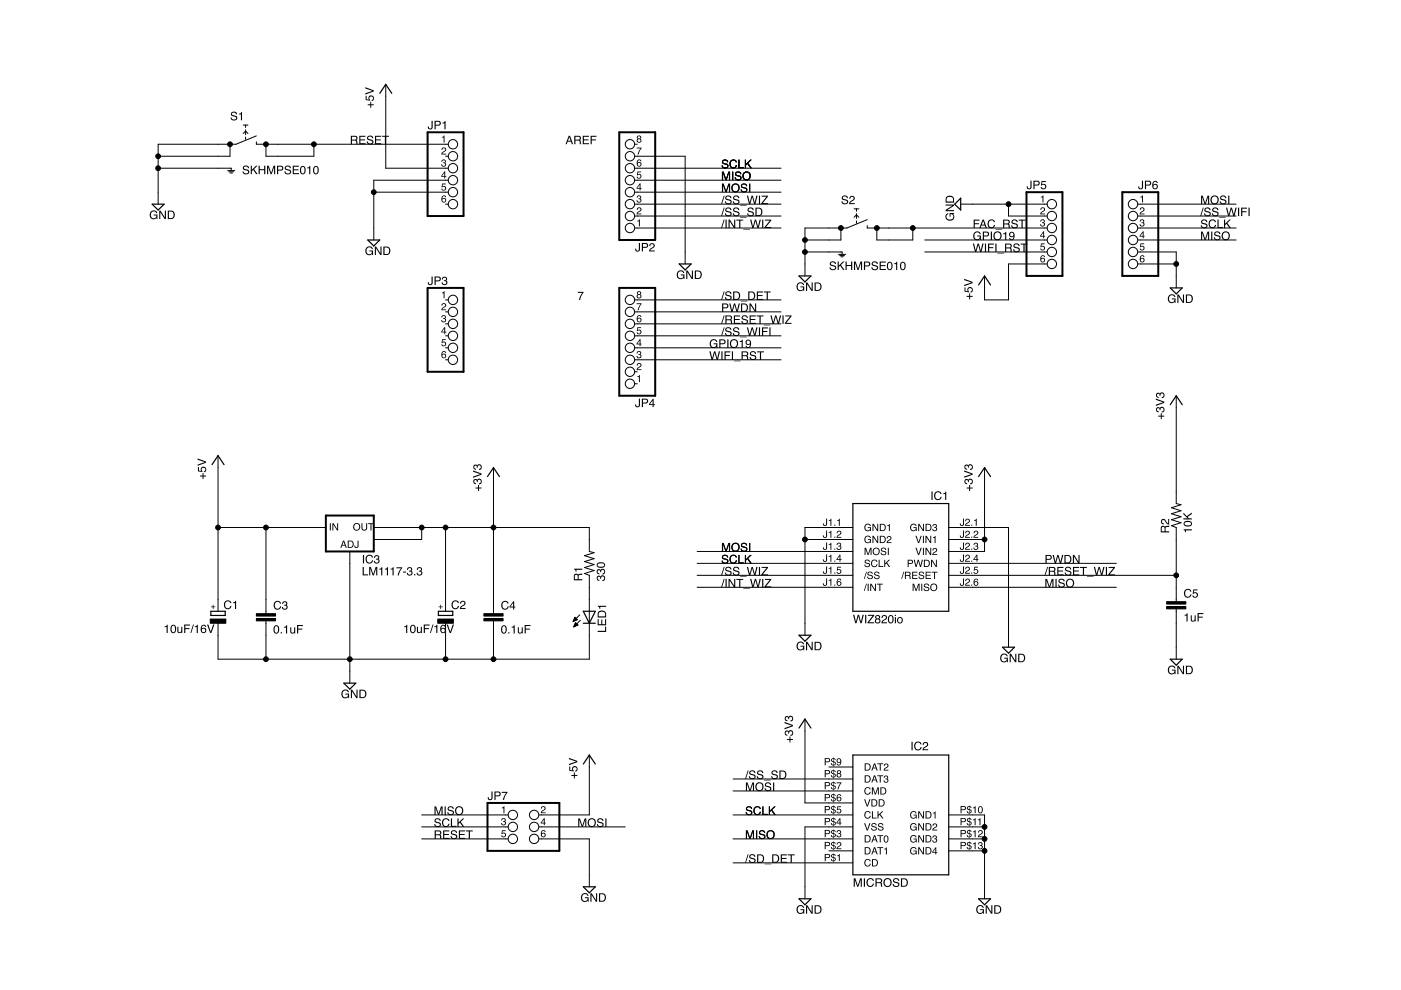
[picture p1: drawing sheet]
<svg xmlns="http://www.w3.org/2000/svg" width="297mm" height="210mm" viewBox="0 0 297 210" stroke-linecap="round" stroke-linejoin="round" font-family="sans-serif">
<g fill="#000">
<path d="M49.1 23.8a.7 .7 0 0 1 1.2 .4h-.3a.42 .42 0 0 0-.4-.3 .42 .42 0 0 0-.4 .4 1.45 1.45 0 0 1 1.1 .7 .73 .73 0 0 1-.7 .6 .73 .73 0 0 1-.7-.7h.2a.47 .47 0 0 0 .5 .4 .47 .47 0 0 0 .5-.4l-.1-.1a.89 .89 0 0 1-1-.7zM50.7 24.1l.6-.3v1.7h-.2v-1.2h-.4z" fill-rule="evenodd"/>
<path d="M51.7 35.2a.7 .7 0 0 1 1.1 .5h-.2a.42 .42 0 0 0-.5-.4 .42 .42 0 0 0-.4 .4 1.45 1.45 0 0 1 1.2 .7 .73 .73 0 0 1-.8 .6 .73 .73 0 0 1-.7-.7h.3a.47 .47 0 0 0 .4 .5 .47 .47 0 0 0 .5-.5h-.1a.89 .89 0 0 1-1-.8zM53.2 35.1h.2v.9l.9-.9h.3l-.7 .8 .7 1h-.3l-.6-.9-.3 .3v.6h-.2zM54.8 35.1h.3v.8h.9v-.8h.3v1.8h-.3v-.8h-.9v.8h-.3zM56.6 35.1h.4l.5 1.6 .5-1.6h.3v1.8h-.2v-1.5l-.5 1.5h-.2l-.6-1.5 .1 1.5h-.3zM58.7 35.1h.8a.52 .52 0 0 1 .6 .6 .52 .52 0 0 1-.6 .5h-.5v.7h-.3zM59 35.3v.7h.5a.31 .31 0 0 0 .3-.3 .31 .31 0 0 0-.3-.4zM60.5 35.2a.7 .7 0 0 1 1.2 .5h-.2a.42 .42 0 0 0-.5-.4 .42 .42 0 0 0-.4 .4 1.45 1.45 0 0 1 1.1 .7 .73 .73 0 0 1-.7 .6 .73 .73 0 0 1-.7-.7h.2a.47 .47 0 0 0 .5 .5 .47 .47 0 0 0 .5-.5h-.1a.89 .89 0 0 1-1-.8zM62.1 35.1h1.3v.3h-1.1v.5h1v.2h-1v.6h1.1v.2h-1.3zM63.8 35.4a.63 .63 0 0 1 .8-.1 .63 .63 0 0 1 .2 .8 .65 .65 0 0 1-.6 .9 .65 .65 0 0 1-.6-.9zM64 35.4a.96 .96 0 0 0 .2 1.4 .85 .85 0 0 0 0-1.4zM65.1 35.5l.7-.3v1.7h-.2v-1.2h-.5zM66.6 35.4a.63 .63 0 0 1 .7-.1 .63 .63 0 0 1 .3 .8 .65 .65 0 0 1-.6 .9 .65 .65 0 0 1-.6-.9zM66.8 35.4a.96 .96 0 0 0 .2 1.4 .85 .85 0 0 0 0-1.4z" fill-rule="evenodd"/>
<path d="M74.6 29v.6h.6a.31 .31 0 0 0 .4-.3 .31 .31 0 0 0-.4-.3zM74.4 28.8h.8a.49 .49 0 0 1 .6 .3 .49 .49 0 0 1-.3 .6l.2 .2 .2 .7h-.3l-.1-.7-.3-.1h-.6v.8h-.2zM76.2 28.8h1.3v.2h-1.1v.6h1v.2h-1v.6h1.1v.2h-1.3zM78 28.9a.7 .7 0 0 1 1.1 .4h-.2a.42 .42 0 0 0-.4-.3 .42 .42 0 0 0-.4 .4 1.45 1.45 0 0 1 1.1 .7 .73 .73 0 0 1-.8 .5 .73 .73 0 0 1-.6-.6h.2a.47 .47 0 0 0 .5 .4 .47 .47 0 0 0 .4-.4v-.1a.89 .89 0 0 1-1.1-.8zM79.5 28.8h1.3v.2h-1.1v.6h1v.2h-1v.6h1.1v.2h-1.3zM81 28.8h1.5v.2h-.6v1.6h-.3v-1.6h-.6z" fill-rule="evenodd"/>
<path d="M78 22.1h.5v-.5h.2v.5h.5v.2h-.5v.5h-.2v-.5h-.5zM77.5 20.3h.2v.8h.5a.61 .61 0 0 1 .3-.8 .61 .61 0 0 1 .8 .4 .61 .61 0 0 1-.5 .7v-.2a.38 .38 0 0 0 .2-.6 .38 .38 0 0 0-.6 0 .38 .38 0 0 0 .1 .6v.2l-1-.2zM77.4 18.5l1.8 .6v.3l-1.8 .7v-.3l1.6-.5-1.6-.5z" fill-rule="evenodd"/>
<path d="M91.5 25.6h.2v1.3a.52 .52 0 0 1-.5 .6 .52 .52 0 0 1-.5-.7h.2a.29 .29 0 0 0 .2 .4 .29 .29 0 0 0 .4-.2zM92.1 25.6h.8a.52 .52 0 0 1 .6 .5 .52 .52 0 0 1-.6 .5h-.5v.8h-.3zM92.4 25.8v.6h.5a.31 .31 0 0 0 .3-.3 .31 .31 0 0 0-.3-.3zM93.8 26l.7-.3v1.7h-.3v-1.2h-.4z" fill-rule="evenodd"/>
<path d="M93.8 31.4a.52 .52 0 0 1 .8 .2 .52 .52 0 0 1-.5 .7l-.3 .3h.8v.2h-1l.1-.5a.59 .59 0 0 0 .6-.8h-.4l-.1 .3h-.2z" fill-rule="evenodd"/>
<path d="M93.7 33.9a.43 .43 0 0 1 .7 0 .43 .43 0 0 1-.1 .6 .5 .5 0 0 1-.1 .9 .5 .5 0 0 1-.7-.6h.2a.32 .32 0 0 0 .5 .4 .3 .3 0 0 0 0-.6h-.2v-.1a.25 .25 0 0 0 .3-.2 .25 .25 0 0 0-.2-.3l-.5 .3z" fill-rule="evenodd"/>
<path d="M93.7 29l.6-.3v1.5h-.2v-1h-.4z" fill-rule="evenodd"/>
<path d="M93.7 38.9h.8v.2h-.6l-.1 .4a.52 .52 0 0 1 .8 .2 .52 .52 0 0 1-.4 .8 .52 .52 0 0 1-.6-.5h.2a.33 .33 0 0 0 .4 .2 .33 .33 0 0 0 .1-.6 .33 .33 0 0 0-.5 .1h-.2z" fill-rule="evenodd"/>
<path d="M94.2 36.6l-.5 .7h.5zM94.2 36.3h.2v1h.2v.2h-.2v.3h-.2v-.3h-.7z" fill-rule="evenodd"/>
<path d="M120.7 29.1l-.3 .7h.6zM120.6 28.8h.3l.6 1.8h-.3l-.1-.6h-.7l-.2 .6h-.3zM122 29v.6h.6a.31 .31 0 0 0 .3-.3 .31 .31 0 0 0-.3-.3zM121.8 28.8h.8a.49 .49 0 0 1 .6 .3 .49 .49 0 0 1-.3 .6l.2 .2 .1 .7h-.3v-.7l-.3-.1h-.6v.8h-.2zM123.6 28.8h1.3v.2h-1.1v.6h1v.2h-1v.6h1.1v.2h-1.3zM125.2 28.8h1.3v.2h-1v.6h.8v.2h-.8v.8h-.3z" fill-rule="evenodd"/>
<path d="M135.1 36.4h.8v.2h-.6l-.1 .4a.52 .52 0 0 1 .8 .2 .52 .52 0 0 1-.4 .7 .52 .52 0 0 1-.6-.4h.2a.33 .33 0 0 0 .5 .1 .33 .33 0 0 0 0-.5 .33 .33 0 0 0-.5 .1h-.2z" fill-rule="evenodd"/>
<path d="M135.6 39.2l-.5 .7h.5zM135.6 38.9h.2v1h.2v.1h-.2v.4h-.2v-.4h-.6z" fill-rule="evenodd"/>
<path d="M135.2 29.1a.25 .25 0 0 0 .5 0 .25 .25 0 0 0-.5 0zM135.2 29.8a.31 .31 0 0 0 .6 0 .31 .31 0 0 0-.6 0zM135.1 28.8a.43 .43 0 0 1 .7 0 .43 .43 0 0 1 0 .6 .46 .46 0 0 1 0 .7 .46 .46 0 0 1-.6 0 .46 .46 0 0 1 0-.7l-.2-.3z" fill-rule="evenodd"/>
<path d="M135.2 34l.5-.2 .3 .4-.6-.2-.2 .5a.51 .51 0 0 1 .8 .2 .51 .51 0 0 1-.4 .7 .51 .51 0 0 1-.6-.5zM135.2 34.8a.32 .32 0 0 0 .6 0 .32 .32 0 0 0-.6 0z" fill-rule="evenodd"/>
<path d="M135 31.3h1l-.6 1.5h-.2l.1-.3 .5-1h-.8z" fill-rule="evenodd"/>
<path d="M153.1 36.4h.3l.5 1.5 .5-1.5h.4v1.8h-.2v-1.5l-.5 1.5h-.3l-.5-1.5v1.5h-.2zM155.2 36.4h.3v1.8h-.3zM156 36.5a.7 .7 0 0 1 1.2 .4h-.3a.42 .42 0 0 0-.4-.3 .42 .42 0 0 0-.4 .4 1.45 1.45 0 0 1 1.1 .7 .73 .73 0 0 1-.7 .5 .73 .73 0 0 1-.7-.6h.2a.47 .47 0 0 0 .5 .4 .47 .47 0 0 0 .4-.4v-.1a.89 .89 0 0 1-1-.7zM157.4 37.3a.95 .95 0 0 1 1.9 0 .95 .95 0 0 1-1.9 0zM157.9 36.8a.68 .68 0 0 0-.1 1 .68 .68 0 0 0 1.1-.2 .67 .67 0 0 0-.2-.8 .67 .67 0 0 0-.8 0z" fill-rule="evenodd"/>
<path d="M153.1 38.9h.3l.5 1.6 .5-1.6h.4v1.8h-.2v-1.5l-.5 1.5h-.3l-.5-1.5v1.5h-.2zM155.1 39.9a.93 .93 0 0 1 1.8 0 .93 .93 0 0 1-1.8 0zM155.5 39.3a.68 .68 0 0 0 0 1.1 .68 .68 0 0 0 1-.2 .67 .67 0 0 0-.1-.9 .67 .67 0 0 0-.9 0zM157.3 39.1a.7 .7 0 0 1 1.1 .4h-.2a.42 .42 0 0 0-.5-.4 .42 .42 0 0 0-.4 .4 1.45 1.45 0 0 1 1.2 .7 .73 .73 0 0 1-.8 .6 .73 .73 0 0 1-.7-.6h.3a.47 .47 0 0 0 .4 .4 .47 .47 0 0 0 .5-.5h-.1a.89 .89 0 0 1-1-.8zM158.8 38.9h.3v1.8h-.3z" fill-rule="evenodd"/>
<path d="M153.1 38.9h.3l.5 1.6 .5-1.6h.4v1.8h-.2v-1.5l-.5 1.5h-.3l-.5-1.5v1.5h-.2zM155.1 39.9a.93 .93 0 0 1 1.8 0 .93 .93 0 0 1-1.8 0zM155.5 39.3a.68 .68 0 0 0 0 1.1 .68 .68 0 0 0 1-.2 .67 .67 0 0 0-.1-.9 .67 .67 0 0 0-.9 0zM157.3 39.1a.7 .7 0 0 1 1.1 .4h-.2a.42 .42 0 0 0-.5-.4 .42 .42 0 0 0-.4 .4 1.45 1.45 0 0 1 1.2 .7 .73 .73 0 0 1-.8 .6 .73 .73 0 0 1-.7-.6h.3a.47 .47 0 0 0 .4 .4 .47 .47 0 0 0 .5-.5h-.1a.89 .89 0 0 1-1-.8zM158.8 38.9h.3v1.8h-.3z" fill-rule="evenodd"/>
<path d="M153.1 36.4h.3l.5 1.5 .5-1.5h.4v1.8h-.2v-1.5l-.5 1.5h-.3l-.5-1.5v1.5h-.2zM155.2 36.4h.3v1.8h-.3zM156 36.5a.7 .7 0 0 1 1.2 .4h-.3a.42 .42 0 0 0-.4-.3 .42 .42 0 0 0-.4 .4 1.45 1.45 0 0 1 1.1 .7 .73 .73 0 0 1-.7 .5 .73 .73 0 0 1-.7-.6h.2a.47 .47 0 0 0 .5 .4 .47 .47 0 0 0 .4-.4v-.1a.89 .89 0 0 1-1-.7zM157.4 37.3a.95 .95 0 0 1 1.9 0 .95 .95 0 0 1-1.9 0zM157.9 36.8a.68 .68 0 0 0-.1 1 .68 .68 0 0 0 1.1-.2 .67 .67 0 0 0-.2-.8 .67 .67 0 0 0-.8 0z" fill-rule="evenodd"/>
<path d="M153.1 36.4h.3l.5 1.5 .5-1.5h.4v1.8h-.2v-1.5l-.5 1.5h-.3l-.5-1.5v1.5h-.2zM155.2 36.4h.3v1.8h-.3zM156 36.5a.7 .7 0 0 1 1.2 .4h-.3a.42 .42 0 0 0-.4-.3 .42 .42 0 0 0-.4 .4 1.45 1.45 0 0 1 1.1 .7 .73 .73 0 0 1-.7 .5 .73 .73 0 0 1-.7-.6h.2a.47 .47 0 0 0 .5 .4 .47 .47 0 0 0 .4-.4v-.1a.89 .89 0 0 1-1-.7zM157.4 37.3a.95 .95 0 0 1 1.9 0 .95 .95 0 0 1-1.9 0zM157.9 36.8a.68 .68 0 0 0-.1 1 .68 .68 0 0 0 1.1-.2 .67 .67 0 0 0-.2-.8 .67 .67 0 0 0-.8 0z" fill-rule="evenodd"/>
<path d="M153.2 34a.7 .7 0 0 1 1.2 .4h-.2a.42 .42 0 0 0-.5-.4 .42 .42 0 0 0-.4 .4 1.45 1.45 0 0 1 1.1 .8 .73 .73 0 0 1-.7 .5 .73 .73 0 0 1-.7-.6h.2a.47 .47 0 0 0 .5 .4 .47 .47 0 0 0 .5-.4l-.1-.1a.89 .89 0 0 1-1-.8zM154.9 34.1a.78 .78 0 0 1 .7-.3 .78 .78 0 0 1 .6 .6h-.2a.61 .61 0 0 0-.9-.3 .61 .61 0 0 0-.2 .9 .55 .55 0 0 0 .6 .5 .55 .55 0 0 0 .5-.5h.3a.83 .83 0 0 1-1.1 .7 .83 .83 0 0 1-.5-1.2zM156.5 33.9h.3v1.5h.9v.3h-1.2zM157.9 33.9h.3v.8l.8-.8h.4l-.8 .7 .8 1.1h-.3l-.6-.9-.3 .2v.7h-.3z" fill-rule="evenodd"/>
<path d="M153.2 34a.7 .7 0 0 1 1.2 .4h-.2a.42 .42 0 0 0-.5-.4 .42 .42 0 0 0-.4 .4 1.45 1.45 0 0 1 1.1 .8 .73 .73 0 0 1-.7 .5 .73 .73 0 0 1-.7-.6h.2a.47 .47 0 0 0 .5 .4 .47 .47 0 0 0 .5-.4l-.1-.1a.89 .89 0 0 1-1-.8zM154.9 34.1a.78 .78 0 0 1 .7-.3 .78 .78 0 0 1 .6 .6h-.2a.61 .61 0 0 0-.9-.3 .61 .61 0 0 0-.2 .9 .55 .55 0 0 0 .6 .5 .55 .55 0 0 0 .5-.5h.3a.83 .83 0 0 1-1.1 .7 .83 .83 0 0 1-.5-1.2zM156.5 33.9h.3v1.5h.9v.3h-1.2zM157.9 33.9h.3v.8l.8-.8h.4l-.8 .7 .8 1.1h-.3l-.6-.9-.3 .2v.7h-.3z" fill-rule="evenodd"/>
<path d="M153.2 34a.7 .7 0 0 1 1.2 .4h-.2a.42 .42 0 0 0-.5-.4 .42 .42 0 0 0-.4 .4 1.45 1.45 0 0 1 1.1 .8 .73 .73 0 0 1-.7 .5 .73 .73 0 0 1-.7-.6h.2a.47 .47 0 0 0 .5 .4 .47 .47 0 0 0 .5-.4l-.1-.1a.89 .89 0 0 1-1-.8zM154.9 34.1a.78 .78 0 0 1 .7-.3 .78 .78 0 0 1 .6 .6h-.2a.61 .61 0 0 0-.9-.3 .61 .61 0 0 0-.2 .9 .55 .55 0 0 0 .6 .5 .55 .55 0 0 0 .5-.5h.3a.83 .83 0 0 1-1.1 .7 .83 .83 0 0 1-.5-1.2zM156.5 33.9h.3v1.5h.9v.3h-1.2zM157.9 33.9h.3v.8l.8-.8h.4l-.8 .7 .8 1.1h-.3l-.6-.9-.3 .2v.7h-.3z" fill-rule="evenodd"/>
<path d="M218.5 38.3h.2v1.3a.52 .52 0 0 1-.5 .5 .52 .52 0 0 1-.5-.6h.2a.29 .29 0 0 0 .2 .4 .29 .29 0 0 0 .4-.2zM219.1 38.3h.8a.52 .52 0 0 1 .5 .5 .52 .52 0 0 1-.5 .5h-.6v.8h-.2zM219.3 38.5v.6h.5a.31 .31 0 0 0 .4-.3 .31 .31 0 0 0-.4-.3zM220.8 38.4h.9v.2h-.7l-.1 .5a.61 .61 0 0 1 .9 .3 .61 .61 0 0 1-.4 .8 .61 .61 0 0 1-.8-.5h.3a.38 .38 0 0 0 .5 .1 .38 .38 0 0 0 .1-.6 .38 .38 0 0 0-.6 .1h-.2z" fill-rule="evenodd"/>
<path d="M242.1 38.3h.3v1.3a.52 .52 0 0 1-.6 .5 .52 .52 0 0 1-.5-.6h.3a.29 .29 0 0 0 .1 .4 .29 .29 0 0 0 .4-.2zM242.7 38.3h.9a.52 .52 0 0 1 .5 .5 .52 .52 0 0 1-.5 .5h-.6v.8h-.3zM243 38.5v.6h.5a.31 .31 0 0 0 .3-.3 .31 .31 0 0 0-.3-.3zM244.5 38.5l.6-.1 .3 .3 .1 .1h-.3a.36 .36 0 0 0-.4-.3 .36 .36 0 0 0-.3 .5v.2a.58 .58 0 0 1 .9 .2 .58 .58 0 0 1-.4 .8 .58 .58 0 0 1-.7-.6zM244.5 39.6a.4 .4 0 0 0 .8 0 .4 .4 0 0 0-.8 0z" fill-rule="evenodd"/>
<path d="M32 44.9a.8 .8 0 0 1 1.4 .3h-.3a.65 .65 0 0 0-.9-.2 .65 .65 0 0 0-.1 .9 .57 .57 0 0 0 .6 .4 .57 .57 0 0 0 .5-.6h-.6v-.2h.8v.9h-.2v-.2a.88 .88 0 0 1-1.2 .1 .88 .88 0 0 1-.1-1.2zM33.8 44.7h.2l.9 1.4v-1.4h.3v1.7h-.3l-.9-1.4v1.4h-.2zM35.8 44.9v1.3h.4a.7 .7 0 0 0 .6-.6 .7 .7 0 0 0-.6-.7zM35.6 44.7h.7a.91 .91 0 0 1 .8 .9 .91 .91 0 0 1-.8 .8h-.7z" fill-rule="evenodd"/>
<path d="M77.7 52.5a.8 .8 0 0 1 1.4 .3h-.3a.65 .65 0 0 0-.9-.2 .65 .65 0 0 0-.1 1 .57 .57 0 0 0 .6 .3 .57 .57 0 0 0 .5-.6h-.6v-.2h.8v1h-.2v-.3a.88 .88 0 0 1-1.2 .1 .88 .88 0 0 1-.1-1.2zM79.5 52.3h.3l.9 1.4v-1.4h.2v1.8h-.3l-.9-1.5v1.5h-.2zM81.5 52.5v1.4h.5a.7 .7 0 0 0 .5-.7 .7 .7 0 0 0-.5-.7zM81.3 52.3h.7a.91 .91 0 0 1 .8 .9 .91 .91 0 0 1-.8 .9h-.7z" fill-rule="evenodd"/>
<path d="M91.5 58.6h.2v1.3a.52 .52 0 0 1-.5 .6 .52 .52 0 0 1-.5-.7h.2a.29 .29 0 0 0 .2 .4 .29 .29 0 0 0 .4-.2zM92.1 58.6h.8a.52 .52 0 0 1 .6 .5 .52 .52 0 0 1-.6 .6h-.5v.7h-.3zM92.4 58.8v.7h.5a.31 .31 0 0 0 .3-.4 .31 .31 0 0 0-.3-.3zM93.9 58.8a.5 .5 0 0 1 .7-.1 .5 .5 0 0 1 0 .8 .58 .58 0 0 1-.2 1 .58 .58 0 0 1-.8-.6h.3a.35 .35 0 0 0 .5 .4 .35 .35 0 0 0 0-.7h-.3l.1-.2a.29 .29 0 0 0 .3-.2 .29 .29 0 0 0-.2-.3l-.3 .1-.1 .2h-.2z" fill-rule="evenodd"/>
<path d="M93.8 41.6l.5-.1 .3 .3-.6-.2-.2 .5a.51 .51 0 0 1 .8 .2 .51 .51 0 0 1-.4 .7 .51 .51 0 0 1-.6-.5zM93.8 42.5a.32 .32 0 0 0 .6 0 .32 .32 0 0 0-.6 0z" fill-rule="evenodd"/>
<path d="M135.2 44.1a.52 .52 0 0 1 .8 .2 .52 .52 0 0 1-.5 .7l-.3 .3h.8v.2h-1l.2-.5a.59 .59 0 0 0 .5-.8h-.4l-.1 .3h-.2z" fill-rule="evenodd"/>
<path d="M135.2 41.5a.43 .43 0 0 1 .6 0 .43 .43 0 0 1 0 .6 .5 .5 0 0 1-.2 .9 .5 .5 0 0 1-.6-.5h.2a.3 .3 0 0 0 .4 .3 .3 .3 0 0 0 0-.6h-.2v-.1a.25 .25 0 0 0 .3-.2 .25 .25 0 0 0-.2-.3l-.5 .3z" fill-rule="evenodd"/>
<path d="M135.1 46.8l.6-.3v1.5h-.2v-1.1h-.4z" fill-rule="evenodd"/>
<path d="M135.5 51.5h.2v1.3a.52 .52 0 0 1-.5 .6 .52 .52 0 0 1-.5-.7h.2a.29 .29 0 0 0 .2 .4 .29 .29 0 0 0 .3-.2zM136.1 51.5h.8a.52 .52 0 0 1 .5 .5 .52 .52 0 0 1-.5 .5h-.6v.8h-.2zM136.3 51.7v.6h.5a.31 .31 0 0 0 .4-.3 .31 .31 0 0 0-.4-.3zM137.9 51.7a.6 .6 0 0 1 .9 .3 .6 .6 0 0 1-.6 .7l-.3 .4h.9v.2h-1.2a1.47 1.47 0 0 1 1-1.1 .35 .35 0 0 0-.4-.5 .35 .35 0 0 0-.3 .5h-.2z" fill-rule="evenodd"/>
<path d="M143.7 57.6a.8 .8 0 0 1 1.4 .3h-.2a.65 .65 0 0 0-1-.2 .65 .65 0 0 0-.1 .9 .57 .57 0 0 0 .6 .4 .57 .57 0 0 0 .5-.6h-.6v-.2h.8v.9h-.1l-.1-.2a.88 .88 0 0 1-1.2 .1 .88 .88 0 0 1-.1-1.2zM145.5 57.4h.3l.9 1.4v-1.4h.2v1.7h-.3l-.9-1.4v1.4h-.2zM147.6 57.6v1.3h.4a.7 .7 0 0 0 .5-.7 .7 .7 0 0 0-.5-.6zM147.3 57.4h.7a.91 .91 0 0 1 .8 .9 .91 .91 0 0 1-.8 .8h-.7z" fill-rule="evenodd"/>
<path d="M153.5 44h.1l-.5 1.8h-.2zM153.9 44.1a.7 .7 0 0 1 1.2 .4h-.3a.42 .42 0 0 0-.4-.3 .42 .42 0 0 0-.4 .4 1.45 1.45 0 0 1 1.1 .7 .73 .73 0 0 1-.7 .6 .73 .73 0 0 1-.7-.7h.2a.47 .47 0 0 0 .5 .5 .47 .47 0 0 0 .5-.5l-.1-.1a.89 .89 0 0 1-1-.7zM155.6 44.1a.7 .7 0 0 1 1.1 .4h-.2a.42 .42 0 0 0-.4-.3 .42 .42 0 0 0-.4 .4 1.45 1.45 0 0 1 1.1 .7 .73 .73 0 0 1-.8 .6 .73 .73 0 0 1-.6-.7h.2a.47 .47 0 0 0 .5 .5 .47 .47 0 0 0 .4-.5v-.1a.89 .89 0 0 1-1.1-.7zM156.9 46h1.4v.1h-1.4zM158.6 44.1a.7 .7 0 0 1 1.2 .4h-.2a.42 .42 0 0 0-.5-.3 .42 .42 0 0 0-.4 .4 1.45 1.45 0 0 1 1.1 .7 .73 .73 0 0 1-.7 .6 .73 .73 0 0 1-.7-.7h.2a.47 .47 0 0 0 .5 .5 .47 .47 0 0 0 .5-.5l-.1-.1a.89 .89 0 0 1-1-.7zM160.4 44.2v1.4h.4a.7 .7 0 0 0 .6-.7 .7 .7 0 0 0-.6-.7zM160.2 44h.7a.91 .91 0 0 1 .7 .9 .91 .91 0 0 1-.7 .9h-.7z" fill-rule="evenodd"/>
<path d="M153.5 41.5h.1l-.5 1.8h-.2zM153.9 41.6a.7 .7 0 0 1 1.2 .4h-.3a.42 .42 0 0 0-.4-.4 .42 .42 0 0 0-.4 .5 1.45 1.45 0 0 1 1.1 .7 .73 .73 0 0 1-.7 .5 .73 .73 0 0 1-.7-.6h.2a.47 .47 0 0 0 .5 .4 .47 .47 0 0 0 .5-.4l-.1-.1a.89 .89 0 0 1-1-.8zM155.6 41.6a.7 .7 0 0 1 1.1 .4h-.2a.42 .42 0 0 0-.4-.4 .42 .42 0 0 0-.4 .5 1.45 1.45 0 0 1 1.1 .7 .73 .73 0 0 1-.8 .5 .73 .73 0 0 1-.6-.6h.2a.47 .47 0 0 0 .5 .4 .47 .47 0 0 0 .4-.4v-.1a.89 .89 0 0 1-1.1-.8zM156.9 43.5h1.4v.1h-1.4zM158.3 41.5h.3l.3 1.4 .5-1.4h.2l.4 1.4 .4-1.4h.2l-.4 1.8h-.3l-.4-1.5-.4 1.5h-.3zM160.9 41.5h.2v1.8h-.2zM161.5 41.5h1.3v.2l-1.1 1.4h1.1v.2h-1.4v-.2l1.1-1.4h-1z" fill-rule="evenodd"/>
<path d="M153.5 46.6h.1l-.5 1.8h-.2zM153.8 46.6h.3v1.8h-.3zM154.5 46.6h.3l.9 1.4v-1.4h.2v1.8h-.3l-.9-1.5v1.5h-.2zM156.1 46.6h1.5v.2h-.6v1.6h-.3v-1.6h-.6zM157.6 48.5h1.4v.2h-1.4zM159 46.6h.3l.3 1.4 .4-1.4h.3l.4 1.4 .3-1.4h.3l-.5 1.8h-.2l-.4-1.5-.4 1.5h-.3zM161.6 46.6h.2v1.8h-.2zM162.2 46.6h1.3v.2l-1.1 1.3h1.1v.3h-1.4v-.2l1.1-1.4h-1z" fill-rule="evenodd"/>
<path d="M169.1 60.1a.8 .8 0 0 1 1.4 .3h-.3a.65 .65 0 0 0-.9-.2 .65 .65 0 0 0-.1 1 .57 .57 0 0 0 .6 .3 .57 .57 0 0 0 .5-.6h-.6v-.2h.8v1h-.1l-.1-.2a.88 .88 0 0 1-1.2 0 .88 .88 0 0 1-.1-1.2zM170.9 59.9h.3l.9 1.4v-1.4h.2v1.8h-.3l-.9-1.5v1.5h-.2zM172.9 60.1v1.4h.5a.7 .7 0 0 0 .5-.7 .7 .7 0 0 0-.5-.7zM172.7 59.9h.7a.91 .91 0 0 1 .8 .9 .91 .91 0 0 1-.8 .9h-.7z" fill-rule="evenodd"/>
<path d="M176.1 55.6a.7 .7 0 0 1 1.1 .4h-.2a.42 .42 0 0 0-.4-.4 .42 .42 0 0 0-.4 .4 1.45 1.45 0 0 1 1.1 .7 .73 .73 0 0 1-.8 .6 .73 .73 0 0 1-.6-.6h.2a.47 .47 0 0 0 .5 .4 .47 .47 0 0 0 .4-.4v-.1a.89 .89 0 0 1-1.1-.8zM177.6 55.4h.2v.9l.9-.9h.3l-.7 .8 .8 1h-.4l-.6-.9-.3 .3v.6h-.2zM179.3 55.4h.2v.8h.9v-.8h.3v1.8h-.3v-.8h-.9v.8h-.2zM181.1 55.4h.3l.5 1.6 .5-1.6h.4v1.8h-.3l.1-1.5-.6 1.5h-.2l-.5-1.5v1.5h-.2zM183.2 55.4h.8a.52 .52 0 0 1 .5 .6 .52 .52 0 0 1-.5 .5h-.6v.7h-.2zM183.4 55.7v.6h.5a.31 .31 0 0 0 .4-.3 .31 .31 0 0 0-.4-.3zM185 55.6a.7 .7 0 0 1 1.1 .4h-.2a.42 .42 0 0 0-.4-.4 .42 .42 0 0 0-.4 .4 1.45 1.45 0 0 1 1.1 .7 .73 .73 0 0 1-.8 .6 .73 .73 0 0 1-.7-.6h.3a.47 .47 0 0 0 .4 .4 .47 .47 0 0 0 .5-.4l-.1-.1a.89 .89 0 0 1-1-.8zM186.5 55.4h1.3v.3h-1.1v.5h1v.2h-1v.6h1.1v.2h-1.3zM188.2 55.7a.63 .63 0 0 1 .8-.1 .63 .63 0 0 1 .2 .8 .65 .65 0 0 1-.5 .9 .65 .65 0 0 1-.7-.9zM188.5 55.7a.96 .96 0 0 0 .1 1.4 .85 .85 0 0 0 0-1.4zM189.6 55.8l.6-.3v1.7h-.2v-1.2h-.4zM191 55.7a.63 .63 0 0 1 .8-.1 .63 .63 0 0 1 .2 .8 .65 .65 0 0 1-.6 .9 .65 .65 0 0 1-.6-.9zM191.3 55.7a.96 .96 0 0 0 .1 1.4 .85 .85 0 0 0 0-1.4z" fill-rule="evenodd"/>
<path d="M178.6 41.6a.7 .7 0 0 1 1.2 .4h-.3a.42 .42 0 0 0-.4-.4 .42 .42 0 0 0-.4 .5 1.45 1.45 0 0 1 1.1 .7 .73 .73 0 0 1-.7 .5 .73 .73 0 0 1-.7-.6h.2a.47 .47 0 0 0 .5 .4 .47 .47 0 0 0 .5-.4l-.1-.1a.89 .89 0 0 1-1-.8zM180.3 41.6a.6 .6 0 0 1 .9 .3 .6 .6 0 0 1-.6 .8l-.3 .4h.9v.2h-1.2a1.47 1.47 0 0 1 1-1.1 .35 .35 0 0 0-.4-.5 .35 .35 0 0 0-.3 .4h-.2z" fill-rule="evenodd"/>
<path d="M200.7 45.4l.3-.2v.2a.65 .65 0 0 0-.2 1 .65 .65 0 0 0 1 .1 .57 .57 0 0 0 .3-.7 .57 .57 0 0 0-.6-.4v.5h-.2v-.7h1v.1l-.3 .1a.88 .88 0 0 1 .1 1.2 .88 .88 0 0 1-1.2 .1 .86 .86 0 0 1-.2-1.3zM200.5 43.4h1.8v.2l-1.5 1h1.5v.2h-1.8v-.3l1.4-.9h-1.4zM200.9 41.9l-.2 .2v.6h1.4v-.4a.72 .72 0 0 0-1.2-.4zM200.8 41.7a.97 .97 0 0 1 1.5 .5v.8h-1.8v-1z" fill-rule="evenodd"/>
<path d="M206.4 46.6h1.3v.2h-1v.5h.9v.2h-.9v.9h-.3zM208.4 46.8l-.2 .8h.5zM208.3 46.6h.3l.6 1.8h-.2l-.2-.6h-.7l-.2 .6h-.3zM209.6 46.8a.78 .78 0 0 1 .8-.3 .78 .78 0 0 1 .6 .6h-.3a.61 .61 0 0 0-.8-.3 .61 .61 0 0 0-.3 .9 .55 .55 0 0 0 .6 .5 .55 .55 0 0 0 .5-.5h.3a.83 .83 0 0 1-1.1 .7 .83 .83 0 0 1-.5-1.2zM211.1 48.5h1.4v.2h-1.4zM212.9 46.8v.6h.6a.31 .31 0 0 0 .4-.3 .31 .31 0 0 0-.4-.3zM212.7 46.6h.8a.49 .49 0 0 1 .6 .3 .49 .49 0 0 1-.2 .6l.1 .2 .2 .7h-.3l-.1-.7-.3-.1h-.6v.8h-.2zM214.6 46.7a.7 .7 0 0 1 1.2 .4h-.3a.42 .42 0 0 0-.4-.4 .42 .42 0 0 0-.4 .4 1.45 1.45 0 0 1 1.1 .8 .73 .73 0 0 1-.7 .5 .73 .73 0 0 1-.7-.6h.2a.47 .47 0 0 0 .5 .4 .47 .47 0 0 0 .5-.4l-.1-.1a.89 .89 0 0 1-1-.8zM216 46.6h1.4v.2h-.6v1.6h-.2v-1.6h-.6z" fill-rule="evenodd"/>
<path d="M206.3 51.6h.2l.4 1.5 .4-1.5h.2l.4 1.5 .4-1.5h.2l-.4 1.8h-.3l-.4-1.5-.4 1.5h-.3zM208.8 51.6h.3v1.8h-.3zM209.5 51.6h1.2v.3h-1v.5h.9v.2h-.9v.8h-.2zM211 51.6h.3v1.8h-.3zM211.5 53.6h1.4v.1h-1.4zM213.3 51.8v.7h.6a.31 .31 0 0 0 .4-.3 .31 .31 0 0 0-.4-.4zM213.1 51.6h.8a.49 .49 0 0 1 .6 .3 .49 .49 0 0 1-.2 .7l.2 .2 .1 .6h-.3l-.1-.6-.3-.1h-.6v.7h-.2zM215 51.8a.7 .7 0 0 1 1.2 .4h-.3a.42 .42 0 0 0-.4-.4 .42 .42 0 0 0-.4 .4 1.45 1.45 0 0 1 1.1 .7 .73 .73 0 0 1-.7 .6 .73 .73 0 0 1-.7-.6h.2a.47 .47 0 0 0 .5 .4 .47 .47 0 0 0 .5-.5h-.1a.89 .89 0 0 1-1-.8zM216.4 51.6h1.4v.3h-.6v1.5h-.2v-1.5h-.6z" fill-rule="evenodd"/>
<path d="M206.6 49.3a.8 .8 0 0 1 1.3 .3h-.2a.65 .65 0 0 0-.9-.2 .65 .65 0 0 0-.2 1 .57 .57 0 0 0 .7 .3 .57 .57 0 0 0 .4-.6h-.5v-.2h.8v1h-.2v-.2a.88 .88 0 0 1-1.3 0 .88 .88 0 0 1-.1-1.2zM208.4 49.1h.8a.52 .52 0 0 1 .5 .5 .52 .52 0 0 1-.5 .5h-.6v.8h-.2zM208.6 49.3v.6h.5a.31 .31 0 0 0 .4-.3 .31 .31 0 0 0-.4-.3zM210.1 49.1h.2v1.8h-.2zM210.6 50a.95 .95 0 0 1 1.9 0 .95 .95 0 0 1-1.9 0zM211 49.5a.68 .68 0 0 0 0 1 .68 .68 0 0 0 1.1-.2 .67 .67 0 0 0-.2-.8 .67 .67 0 0 0-.9 0zM212.7 49.5l.6-.3v1.7h-.2v-1.2h-.4zM214.1 49.3a.67 .67 0 0 1 .8 0 .67 .67 0 0 1 .2 .9 .59 .59 0 0 1-.4 .7 .59 .59 0 0 1-.7-.4h.2a.35 .35 0 0 0 .4 .3 .35 .35 0 0 0 .3-.5v-.2a.56 .56 0 0 1-.8 0 .56 .56 0 0 1 0-.8zM214.2 49.7a.37 .37 0 0 0 .7 0 .37 .37 0 0 0-.7 0z" fill-rule="evenodd"/>
<path d="M220.7 44.1a.52 .52 0 0 1 .9 .2 .52 .52 0 0 1-.6 .7l-.3 .3h.9v.2h-1.1l.2-.5a.59 .59 0 0 0 .6-.8h-.4l-.1 .3h-.2z" fill-rule="evenodd"/>
<path d="M220.7 46.6a.43 .43 0 0 1 .7 0 .43 .43 0 0 1-.1 .6 .5 .5 0 0 1-.1 .9 .5 .5 0 0 1-.7-.6h.2a.32 .32 0 0 0 .5 .4 .3 .3 0 0 0 0-.6h-.3l.1-.2a.25 .25 0 0 0 .3-.1 .25 .25 0 0 0-.2-.3l-.5 .3z" fill-rule="evenodd"/>
<path d="M220.7 41.7l.5-.3v1.5h-.2v-1h-.3z" fill-rule="evenodd"/>
<path d="M220.7 51.6h.8v.2h-.7v.4a.52 .52 0 0 1 .7 .2 .52 .52 0 0 1-.3 .7 .52 .52 0 0 1-.7-.4h.2a.33 .33 0 0 0 .5 .2 .33 .33 0 0 0 .1-.6 .33 .33 0 0 0-.5 .1h-.2z" fill-rule="evenodd"/>
<path d="M221.2 49.3l-.5 .7h.5zM221.2 49h.2v1h.2v.2h-.2v.3h-.2v-.3h-.7z" fill-rule="evenodd"/>
<path d="M220.7 54.3l.6-.2 .2 .4-.5-.2-.3 .5a.51 .51 0 0 1 .8 .2 .51 .51 0 0 1-.3 .7 .51 .51 0 0 1-.6-.5zM220.8 55.1a.32 .32 0 0 0 .6 0 .32 .32 0 0 0-.6 0z" fill-rule="evenodd"/>
<path d="M241.8 44.1a.52 .52 0 0 1 .9 .2 .52 .52 0 0 1-.6 .7l-.3 .3h.9v.2h-1.1l.2-.5a.59 .59 0 0 0 .6-.8h-.4l-.1 .3h-.2z" fill-rule="evenodd"/>
<path d="M241.8 46.6a.43 .43 0 0 1 .7 0 .43 .43 0 0 1-.1 .6 .5 .5 0 0 1-.1 .9 .5 .5 0 0 1-.7-.6h.2a.3 .3 0 0 0 .4 .4 .3 .3 0 0 0 .1-.6h-.3l.1-.2a.25 .25 0 0 0 .3-.1 .25 .25 0 0 0-.3-.3l-.4 .3z" fill-rule="evenodd"/>
<path d="M241.8 41.7l.5-.3v1.5h-.2v-1h-.3z" fill-rule="evenodd"/>
<path d="M241.8 51.6h.8v.2h-.7v.4a.52 .52 0 0 1 .7 .2 .52 .52 0 0 1-.3 .7 .52 .52 0 0 1-.7-.4h.2a.33 .33 0 0 0 .5 .2 .33 .33 0 0 0 .1-.6 .33 .33 0 0 0-.5 .1h-.2z" fill-rule="evenodd"/>
<path d="M242.3 49.3l-.5 .7h.5zM242.3 49h.2v1h.2v.2h-.2v.3h-.2v-.3h-.7z" fill-rule="evenodd"/>
<path d="M241.8 54.3l.6-.2 .2 .4-.5-.2-.3 .5a.51 .51 0 0 1 .8 .2 .51 .51 0 0 1-.3 .7 .51 .51 0 0 1-.6-.5zM241.9 55.1a.32 .32 0 0 0 .6 0 .32 .32 0 0 0-.6 0z" fill-rule="evenodd"/>
<path d="M254.7 41.5h.3l.5 1.5 .5-1.5h.4v1.8h-.3v-1.5l-.5 1.5h-.2l-.5-1.5v1.5h-.2zM256.6 42.4a.95 .95 0 0 1 1.9 0 .95 .95 0 0 1-1.9 0zM257.1 41.8a.68 .68 0 0 0-.1 1.1 .68 .68 0 0 0 1.1-.2 .67 .67 0 0 0-.1-.9 .67 .67 0 0 0-.9 0zM258.8 41.6a.7 .7 0 0 1 1.2 .4h-.2a.42 .42 0 0 0-.5-.4 .42 .42 0 0 0-.4 .5 1.45 1.45 0 0 1 1.1 .7 .73 .73 0 0 1-.7 .5 .73 .73 0 0 1-.7-.6h.2a.47 .47 0 0 0 .5 .4 .47 .47 0 0 0 .5-.4l-.1-.1a.89 .89 0 0 1-1-.8zM260.4 41.5h.2v1.8h-.2z" fill-rule="evenodd"/>
<path d="M254.7 49.1h.3l.5 1.5 .5-1.5h.4v1.8h-.3v-1.5l-.5 1.5h-.2l-.5-1.5v1.5h-.2zM256.8 49.1h.2v1.8h-.2zM257.6 49.2a.7 .7 0 0 1 1.1 .4h-.2a.42 .42 0 0 0-.4-.3 .42 .42 0 0 0-.4 .4 1.45 1.45 0 0 1 1.1 .7 .73 .73 0 0 1-.8 .5 .73 .73 0 0 1-.6-.6h.2a.47 .47 0 0 0 .5 .4 .47 .47 0 0 0 .4-.4v-.1a.89 .89 0 0 1-1.1-.7zM259 50a.93 .93 0 0 1 1.8 0 .93 .93 0 0 1-1.8 0zM259.4 49.5a.68 .68 0 0 0 0 1 .68 .68 0 0 0 1-.2 .67 .67 0 0 0-.1-.8 .67 .67 0 0 0-.9 0z" fill-rule="evenodd"/>
<path d="M254.8 46.7a.7 .7 0 0 1 1.2 .4h-.3a.42 .42 0 0 0-.4-.4 .42 .42 0 0 0-.4 .4 1.45 1.45 0 0 1 1.1 .8 .73 .73 0 0 1-.7 .5 .73 .73 0 0 1-.7-.6h.2a.47 .47 0 0 0 .5 .4 .47 .47 0 0 0 .5-.4l-.1-.1a.89 .89 0 0 1-1-.8zM256.5 46.8a.78 .78 0 0 1 .7-.3 .78 .78 0 0 1 .6 .6h-.2a.61 .61 0 0 0-.9-.3 .61 .61 0 0 0-.2 .9 .55 .55 0 0 0 .5 .5 .55 .55 0 0 0 .6-.5h.2a.83 .83 0 0 1-1 .7 .83 .83 0 0 1-.5-1.2zM258.1 46.6h.3v1.5h.9v.3h-1.2zM259.5 46.6h.3v.8l.8-.8h.4l-.8 .7 .8 1.1h-.3l-.7-.9-.2 .2v.7h-.3z" fill-rule="evenodd"/>
<path d="M255 44h.2l-.5 1.8h-.2zM255.5 44.1a.7 .7 0 0 1 1.2 .4h-.3a.42 .42 0 0 0-.4-.3 .42 .42 0 0 0-.4 .4 1.45 1.45 0 0 1 1.1 .7 .73 .73 0 0 1-.7 .6 .73 .73 0 0 1-.7-.7h.2a.47 .47 0 0 0 .5 .5 .47 .47 0 0 0 .5-.5l-.1-.1a.89 .89 0 0 1-1-.7zM257.2 44.1a.7 .7 0 0 1 1.1 .4h-.2a.42 .42 0 0 0-.4-.3 .42 .42 0 0 0-.4 .4 1.45 1.45 0 0 1 1.1 .7 .73 .73 0 0 1-.8 .6 .73 .73 0 0 1-.7-.7h.3a.47 .47 0 0 0 .5 .5 .47 .47 0 0 0 .4-.5l-.1-.1a.89 .89 0 0 1-1-.7zM258.5 46h1.4v.1h-1.4zM259.9 44h.3l.3 1.5 .4-1.5h.3l.4 1.5 .3-1.5h.3l-.5 1.8h-.2l-.4-1.5-.4 1.5h-.3zM262.5 44h.2v1.8h-.2zM263.1 44h1.3v.2h-1v.6h.9v.2h-.9v.8h-.3zM264.7 44h.2v1.8h-.2z" fill-rule="evenodd"/>
<path d="M93.8 64.4a.52 .52 0 0 1 .8 .2 .52 .52 0 0 1-.5 .7l-.3 .3h.8v.2h-1l.1-.5a.59 .59 0 0 0 .6-.8h-.4l-.1 .3h-.2z" fill-rule="evenodd"/>
<path d="M93.7 66.9a.43 .43 0 0 1 .7 0 .43 .43 0 0 1-.1 .6 .5 .5 0 0 1-.1 .9 .5 .5 0 0 1-.7-.5h.2a.3 .3 0 0 0 .5 .3 .3 .3 0 0 0 0-.6h-.2v-.1a.25 .25 0 0 0 .3-.2 .25 .25 0 0 0-.2-.3l-.5 .3z" fill-rule="evenodd"/>
<path d="M93.7 62l.6-.3v1.5h-.2v-1h-.4z" fill-rule="evenodd"/>
<path d="M93.7 71.9h.8v.2h-.6l-.1 .4a.52 .52 0 0 1 .8 .3 .52 .52 0 0 1-.4 .7 .52 .52 0 0 1-.6-.5h.2a.33 .33 0 0 0 .4 .2 .33 .33 0 0 0 .1-.5 .33 .33 0 0 0-.5 0h-.2z" fill-rule="evenodd"/>
<path d="M94.2 69.6l-.5 .7h.5zM94.2 69.4h.2v.9h.2v.2h-.2v.4h-.2v-.4h-.7z" fill-rule="evenodd"/>
<path d="M93.8 74.6l.5-.1 .3 .3-.6-.2-.2 .6a.51 .51 0 0 1 .8 .1 .51 .51 0 0 1-.4 .7 .51 .51 0 0 1-.6-.5zM93.8 75.5a.32 .32 0 0 0 .6 0 .32 .32 0 0 0-.6 0z" fill-rule="evenodd"/>
<path d="M122.5 61.9h1.2l-.7 1.7h-.2l.1-.5 .6-1h-1z" fill-rule="evenodd"/>
<path d="M135.2 77.1a.52 .52 0 0 1 .8 .2 .52 .52 0 0 1-.5 .7l-.3 .3h.8v.2h-1l.2-.5a.59 .59 0 0 0 .5-.8h-.4l-.1 .3h-.2z" fill-rule="evenodd"/>
<path d="M135.2 74.5a.43 .43 0 0 1 .6 0 .43 .43 0 0 1 0 .6 .5 .5 0 0 1-.2 .9 .5 .5 0 0 1-.6-.5h.2a.3 .3 0 0 0 .4 .3 .3 .3 0 0 0 0-.5l-.2-.1v-.1a.25 .25 0 0 0 .3-.2 .25 .25 0 0 0-.2-.3l-.5 .3z" fill-rule="evenodd"/>
<path d="M135.1 79.8l.6-.3v1.5h-.2v-1h-.4z" fill-rule="evenodd"/>
<path d="M135.1 69.4h.8v.2h-.6l-.1 .4a.52 .52 0 0 1 .8 .2 .52 .52 0 0 1-.4 .7 .52 .52 0 0 1-.6-.4h.2a.33 .33 0 0 0 .5 .1 .33 .33 0 0 0 0-.5 .33 .33 0 0 0-.5 .1h-.2z" fill-rule="evenodd"/>
<path d="M135.6 72.2l-.5 .7h.5zM135.6 71.9h.2v1h.2v.1h-.2v.4h-.2v-.4h-.6z" fill-rule="evenodd"/>
<path d="M135.2 62.1a.25 .25 0 0 0 .5 0 .25 .25 0 0 0-.5 0zM135.2 62.8a.31 .31 0 0 0 .6 0 .31 .31 0 0 0-.6 0zM135.1 61.9a.43 .43 0 0 1 .7-.1 .43 .43 0 0 1 0 .6 .46 .46 0 0 1 0 .7 .46 .46 0 0 1-.6 0 .46 .46 0 0 1 0-.7l-.2-.3z" fill-rule="evenodd"/>
<path d="M135.2 67l.5-.2 .3 .4-.6-.2-.2 .5a.51 .51 0 0 1 .8 .2 .51 .51 0 0 1-.4 .7 .51 .51 0 0 1-.6-.5zM135.2 67.8a.32 .32 0 0 0 .6 0 .32 .32 0 0 0-.6 0z" fill-rule="evenodd"/>
<path d="M135 64.3h1l-.6 1.5h-.2l.1-.3 .5-1h-.8z" fill-rule="evenodd"/>
<path d="M150.4 74.5h.3l.3 1.5 .4-1.5h.3l.4 1.5 .3-1.5h.3l-.5 1.8h-.3l-.4-1.5-.4 1.5h-.2zM152.9 74.5h.3v1.8h-.3zM153.6 74.5h1.3v.2h-1v.6h.8v.2h-.8v.8h-.3zM155.2 74.5h.2v1.8h-.2zM155.6 76.5h1.4v.1h-1.4zM157.5 74.7v.6h.5a.31 .31 0 0 0 .4-.3 .31 .31 0 0 0-.3-.3zM157.2 74.5h.9a.49 .49 0 0 1 .5 .3 .49 .49 0 0 1-.2 .6l.2 .2 .1 .7h-.3l-.1-.7-.3-.1h-.5v.8h-.3zM159.2 74.6a.7 .7 0 0 1 1.1 .4h-.2a.42 .42 0 0 0-.5-.3 .42 .42 0 0 0-.4 .4 1.45 1.45 0 0 1 1.2 .7 .73 .73 0 0 1-.8 .5 .73 .73 0 0 1-.7-.6h.3a.47 .47 0 0 0 .4 .4 .47 .47 0 0 0 .5-.4l-.1-.1a.89 .89 0 0 1-1-.8zM160.5 74.5h1.5v.2h-.6v1.6h-.3v-1.6h-.6z" fill-rule="evenodd"/>
<path d="M150.7 72.2a.8 .8 0 0 1 1.4 .3h-.3a.65 .65 0 0 0-.9-.2 .65 .65 0 0 0-.1 .9 .57 .57 0 0 0 .6 .4 .57 .57 0 0 0 .5-.6h-.6v-.2h.8v.9h-.2v-.2a.88 .88 0 0 1-1.2 .1 .88 .88 0 0 1-.1-1.2zM152.5 72h.8a.52 .52 0 0 1 .5 .5 .52 .52 0 0 1-.5 .5h-.6v.7h-.2zM152.7 72.2v.6h.5a.31 .31 0 0 0 .4-.3 .31 .31 0 0 0-.4-.3zM154.2 72h.2v1.7h-.2zM154.7 72.9a.95 .95 0 0 1 1.9 0 .95 .95 0 0 1-1.9 0zM155.2 72.3a.68 .68 0 0 0-.1 1.1 .68 .68 0 0 0 1.1-.2 .67 .67 0 0 0-.1-.9 .67 .67 0 0 0-.9 0zM156.8 72.3l.7-.3v1.7h-.3v-1.2h-.4zM158.2 72.2a.67 .67 0 0 1 .9 0 .67 .67 0 0 1 .1 .8 .59 .59 0 0 1-.4 .8 .59 .59 0 0 1-.7-.5h.2a.35 .35 0 0 0 .4 .3 .35 .35 0 0 0 .3-.4v-.3a.56 .56 0 0 1-.8 .1 .56 .56 0 0 1 0-.8zM158.3 72.6a.37 .37 0 0 0 .7 0 .37 .37 0 0 0-.7 0z" fill-rule="evenodd"/>
<path d="M153.1 64.3h.8a.52 .52 0 0 1 .5 .6 .52 .52 0 0 1-.5 .5h-.6v.7h-.2zM153.3 64.5v.7h.5a.31 .31 0 0 0 .4-.3 .31 .31 0 0 0-.4-.4zM154.6 64.3h.3l.3 1.5 .4-1.5h.3l.4 1.5 .3-1.5h.3l-.5 1.8h-.3l-.4-1.5-.4 1.5h-.2zM157.4 64.5v1.4h.4a.7 .7 0 0 0 .5-.7 .7 .7 0 0 0-.5-.7zM157.1 64.3h.7a.91 .91 0 0 1 .8 .9 .91 .91 0 0 1-.8 .9h-.7zM158.9 64.3h.3l.9 1.5v-1.5h.2v1.8h-.2l-1-1.4v1.4h-.2z" fill-rule="evenodd"/>
<path d="M153.5 66.9h.1l-.5 1.8h-.2zM154 67.1v.6h.6a.31 .31 0 0 0 .4-.3 .31 .31 0 0 0-.4-.3zM153.8 66.9h.8a.49 .49 0 0 1 .6 .3 .49 .49 0 0 1-.2 .6l.2 .2 .1 .7h-.3l-.1-.7-.3-.1h-.6v.8h-.2zM155.6 66.9h1.3v.2h-1.1v.5h1v.2h-1v.7h1.1v.2h-1.3zM157.4 67a.7 .7 0 0 1 1.1 .4h-.2a.42 .42 0 0 0-.4-.4 .42 .42 0 0 0-.4 .5 1.45 1.45 0 0 1 1.1 .7 .73 .73 0 0 1-.7 .5 .73 .73 0 0 1-.7-.6h.2a.47 .47 0 0 0 .5 .4 .47 .47 0 0 0 .4-.4v-.1a.89 .89 0 0 1-1.1-.8zM158.9 66.9h1.3v.2h-1v.5h1v.2h-1v.7h1.1v.2h-1.4zM160.4 66.9h1.5v.2h-.6v1.6h-.3v-1.6h-.6zM161.9 68.9h1.4v.1h-1.4zM163.3 66.9h.3l.3 1.4 .4-1.4h.3l.4 1.4 .4-1.4h.2l-.5 1.8h-.2l-.4-1.5-.4 1.5h-.3zM165.9 66.9h.2v1.8h-.2zM166.5 66.9h1.3v.2l-1.1 1.4h1.1v.2h-1.4v-.2l1.1-1.4h-1z" fill-rule="evenodd"/>
<path d="M153.5 61.8h.1l-.5 1.8h-.2zM153.9 61.9a.7 .7 0 0 1 1.2 .4h-.3a.42 .42 0 0 0-.4-.3 .42 .42 0 0 0-.4 .4 1.45 1.45 0 0 1 1.1 .7 .73 .73 0 0 1-.7 .5 .73 .73 0 0 1-.7-.6h.2a.47 .47 0 0 0 .5 .4 .47 .47 0 0 0 .5-.4l-.1-.1a.89 .89 0 0 1-1-.7zM155.7 62v1.4h.4a.7 .7 0 0 0 .6-.7 .7 .7 0 0 0-.6-.7zM155.4 61.8h.8a.91 .91 0 0 1 .7 .9 .91 .91 0 0 1-.7 .9h-.8zM157 63.8h1.4v.1h-1.4zM158.9 62v1.4h.4a.7 .7 0 0 0 .6-.7 .7 .7 0 0 0-.6-.7zM158.6 61.8h.8a.91 .91 0 0 1 .7 .9 .91 .91 0 0 1-.7 .9h-.8zM160.5 61.8h1.3v.2h-1.1v.6h1v.2h-1v.6h1.1v.2h-1.3zM161.9 61.8h1.5v.2h-.6v1.6h-.2v-1.6h-.7z" fill-rule="evenodd"/>
<path d="M153.5 69.4h.1l-.5 1.8h-.2zM153.9 69.5a.7 .7 0 0 1 1.2 .4h-.3a.42 .42 0 0 0-.4-.3 .42 .42 0 0 0-.4 .4 1.45 1.45 0 0 1 1.1 .7 .73 .73 0 0 1-.7 .6 .73 .73 0 0 1-.7-.7h.2a.47 .47 0 0 0 .5 .5 .47 .47 0 0 0 .5-.5l-.1-.1a.89 .89 0 0 1-1-.7zM155.6 69.5a.7 .7 0 0 1 1.1 .4h-.2a.42 .42 0 0 0-.4-.3 .42 .42 0 0 0-.4 .4 1.45 1.45 0 0 1 1.1 .7 .73 .73 0 0 1-.8 .6 .73 .73 0 0 1-.6-.7h.2a.47 .47 0 0 0 .5 .5 .47 .47 0 0 0 .4-.5v-.1a.89 .89 0 0 1-1.1-.7zM156.9 71.4h1.4v.1h-1.4zM158.3 69.4h.3l.3 1.5 .5-1.5h.2l.4 1.5 .4-1.5h.2l-.4 1.8h-.3l-.4-1.5-.4 1.5h-.3zM160.9 69.4h.2v1.8h-.2zM161.6 69.4h1.2v.2h-1v.6h.9v.2h-.9v.8h-.2zM163.1 69.4h.3v1.8h-.3z" fill-rule="evenodd"/>
<path d="M204.9 62.7h.6v-.5h.2v.5h.5v.2h-.5v.6h-.2v-.6h-.6zM204.5 60.9h.2v.8l.5 .1a.61 .61 0 0 1 .3-.9 .61 .61 0 0 1 .8 .4 .61 .61 0 0 1-.5 .8v-.3a.38 .38 0 0 0 .2-.5 .38 .38 0 0 0-.6-.1 .38 .38 0 0 0 .1 .6l-.1 .2-.9-.1zM204.4 59.1l1.8 .7v.2l-1.8 .7v-.3l1.6-.5-1.6-.5z" fill-rule="evenodd"/>
<path d="M247.8 62.6a.8 .8 0 0 1 1.4 .4h-.2a.65 .65 0 0 0-1-.3 .65 .65 0 0 0-.1 1 .57 .57 0 0 0 .7 .4 .57 .57 0 0 0 .4-.6h-.5v-.2h.7v.9h-.1l-.1-.2a.88 .88 0 0 1-1.2 0 .88 .88 0 0 1-.1-1.2zM249.6 62.4h.3l.9 1.5v-1.5h.2v1.8h-.2l-1-1.4v1.4h-.2zM251.7 62.6v1.4h.4a.7 .7 0 0 0 .6-.7 .7 .7 0 0 0-.6-.7zM251.4 62.4h.8a.91 .91 0 0 1 .7 .9 .91 .91 0 0 1-.7 .9h-.8z" fill-rule="evenodd"/>
<path d="M135.5 84.5h.2v1.3a.52 .52 0 0 1-.5 .6 .52 .52 0 0 1-.5-.7h.2a.29 .29 0 0 0 .2 .5 .29 .29 0 0 0 .3-.3zM136.1 84.5h.8a.52 .52 0 0 1 .5 .5 .52 .52 0 0 1-.5 .6h-.6v.7h-.2zM136.3 84.7v.7h.5a.31 .31 0 0 0 .4-.4 .31 .31 0 0 0-.4-.3zM138.4 84.9l-.6 .8h.6zM138.4 84.6h.2v1.1h.2v.2h-.2v.4h-.2v-.4h-.8v-.2z" fill-rule="evenodd"/>
<path d="M245.6 88.1h.5v-.5h.2v.5h.5v.2h-.5v.6h-.2v-.6h-.5zM245.2 86.5l.4-.2 .3 .2a.58 .58 0 0 1 1 .2 .58 .58 0 0 1-.6 .8v-.3a.35 .35 0 0 0 .4-.5 .35 .35 0 0 0-.6 0l-.1 .3h-.1a.29 .29 0 0 0-.3-.4 .29 .29 0 0 0-.3 .2l.1 .4h.3v.2a.58 .58 0 0 1-.6-.3 .58 .58 0 0 1 .1-.6zM245.1 84.5l1.7 .7v.2l-1.7 .7v-.3l1.5-.5-1.5-.5zM245.2 83.4l.4-.1 .3 .2a.58 .58 0 0 1 1 .1 .58 .58 0 0 1-.6 .8v-.2a.35 .35 0 0 0 .4-.5 .35 .35 0 0 0-.6 0l-.1 .2h-.1a.29 .29 0 0 0-.3-.4 .29 .29 0 0 0-.3 .3l.1 .3h.3v.3a.58 .58 0 0 1-.6-.4 .58 .58 0 0 1 .1-.6z" fill-rule="evenodd"/>
<path d="M42.4 100.8h.5v-.5h.3v.5h.5v.2h-.5v.6h-.3v-.6h-.5zM42 99h.2v.8l.5 .1a.61 .61 0 0 1 .2-.9 .61 .61 0 0 1 .9 .4 .61 .61 0 0 1-.6 .7v-.2a.38 .38 0 0 0 .2-.6 .38 .38 0 0 0-.6 0 .38 .38 0 0 0 .1 .6v.2l-.9-.2zM41.9 97.2l1.8 .7v.2l-1.8 .7v-.3l1.5-.5-1.5-.5z" fill-rule="evenodd"/>
<path d="M69.9 110.9h.2v1.6h-.2zM70.5 110.9h.2l.8 1.3v-1.3h.2v1.6h-.2l-.8-1.3v1.3h-.2z" fill-rule="evenodd"/>
<path d="M72.8 114.8l-.2 .7h.5zM72.7 114.6h.3l.5 1.6h-.2l-.2-.5h-.6l-.1 .5h-.2zM73.9 114.8v1.2h.4a.6 .6 0 0 0 .5-.6 .6 .6 0 0 0-.5-.6zM73.7 114.6h.6a.78 .78 0 0 1 .7 .8 .78 .78 0 0 1-.7 .8h-.6zM75.8 114.6h.2v1.1a.45 .45 0 0 1-.4 .5 .45 .45 0 0 1-.5-.5h.2a.25 .25 0 0 0 .2 .3 .25 .25 0 0 0 .3-.2z" fill-rule="evenodd"/>
<path d="M74.9 111.7a.8 .8 0 0 1 1.6 0 .8 .8 0 0 1-1.6 0zM75.1 111.7a.6 .6 0 0 0 1.2 0 .6 .6 0 0 0-1.2 0zM76.6 110.9h.2v1a.4 .4 0 0 0 .4 .4 .4 .4 0 0 0 .4-.4v-1h.2v.9a.61 .61 0 0 1-.6 .7 .61 .61 0 0 1-.6-.7zM78 110.9h1.3v.2h-.5v1.4h-.2v-1.4h-.6z" fill-rule="evenodd"/>
<path d="M76.9 117.7h.3v1.8h-.3zM77.7 117.9a.78 .78 0 0 1 .8-.3 .78 .78 0 0 1 .6 .6h-.3a.61 .61 0 0 0-.8-.3 .61 .61 0 0 0-.2 .9 .55 .55 0 0 0 .5 .5 .55 .55 0 0 0 .6-.5h.2a.83 .83 0 0 1-1.1 .7 .83 .83 0 0 1-.5-1.2zM79.5 117.8a.5 .5 0 0 1 .7 0 .5 .5 0 0 1 0 .7 .58 .58 0 0 1-.1 1 .58 .58 0 0 1-.8-.6h.2a.35 .35 0 0 0 .5 .4 .35 .35 0 0 0 0-.6l-.3-.1 .1-.1a.29 .29 0 0 0 .4-.3 .29 .29 0 0 0-.3-.3l-.3 .2-.1 .2h-.2z" fill-rule="evenodd"/>
<path d="M100.8 103.4h.6v-.6h.2v.6h.5v.2h-.5v.5h-.2v-.5h-.6zM100.5 101.7l.3-.2 .4 .3a.58 .58 0 0 1 1 .1 .58 .58 0 0 1-.6 .8v-.2a.35 .35 0 0 0 .3-.5 .35 .35 0 0 0-.6 0v.2h-.2a.29 .29 0 0 0-.2-.4 .29 .29 0 0 0-.4 .3l.2 .3h.2v.3a.58 .58 0 0 1-.5-.4 .58 .58 0 0 1 .1-.6zM100.3 99.7l1.8 .7v.3l-1.8 .6v-.3l1.5-.5-1.5-.5zM100.5 98.6l.3-.1 .4 .2a.58 .58 0 0 1 1 .1 .58 .58 0 0 1-.6 .8v-.2a.35 .35 0 0 0 .3-.5 .35 .35 0 0 0-.6 0v.3l-.2-.1a.29 .29 0 0 0-.2-.4 .29 .29 0 0 0-.4 .3l.2 .3 .2 .1v.2a.58 .58 0 0 1-.5-.3 .58 .58 0 0 1 .1-.7z" fill-rule="evenodd"/>
<path d="M153.1 115.1h.3l.5 1.5 .5-1.5h.4v1.8h-.2v-1.5l-.5 1.5h-.3l-.5-1.5v1.5h-.2zM155.1 116a.93 .93 0 0 1 1.8 0 .93 .93 0 0 1-1.8 0zM155.5 115.5a.68 .68 0 0 0 0 1 .68 .68 0 0 0 1-.1 .67 .67 0 0 0-.1-.9 .67 .67 0 0 0-.9 0zM157.3 115.2a.7 .7 0 0 1 1.1 .4h-.2a.42 .42 0 0 0-.5-.3 .42 .42 0 0 0-.4 .4 1.45 1.45 0 0 1 1.2 .7 .73 .73 0 0 1-.8 .6 .73 .73 0 0 1-.7-.7h.3a.47 .47 0 0 0 .4 .5 .47 .47 0 0 0 .5-.5l-.1-.1a.89 .89 0 0 1-1-.7zM158.8 115.1h.3v1.8h-.3z" fill-rule="evenodd"/>
<path d="M153.1 115.1h.3l.5 1.5 .5-1.5h.4v1.8h-.2v-1.5l-.5 1.5h-.3l-.5-1.5v1.5h-.2zM155.1 116a.93 .93 0 0 1 1.8 0 .93 .93 0 0 1-1.8 0zM155.5 115.5a.68 .68 0 0 0 0 1 .68 .68 0 0 0 1-.1 .67 .67 0 0 0-.1-.9 .67 .67 0 0 0-.9 0zM157.3 115.2a.7 .7 0 0 1 1.1 .4h-.2a.42 .42 0 0 0-.5-.3 .42 .42 0 0 0-.4 .4 1.45 1.45 0 0 1 1.2 .7 .73 .73 0 0 1-.8 .6 .73 .73 0 0 1-.7-.7h.3a.47 .47 0 0 0 .4 .5 .47 .47 0 0 0 .5-.5l-.1-.1a.89 .89 0 0 1-1-.7zM158.8 115.1h.3v1.8h-.3z" fill-rule="evenodd"/>
<path d="M153.2 117.8a.7 .7 0 0 1 1.2 .4h-.2a.42 .42 0 0 0-.5-.4 .42 .42 0 0 0-.4 .4 1.45 1.45 0 0 1 1.1 .8 .73 .73 0 0 1-.7 .5 .73 .73 0 0 1-.7-.6h.2a.47 .47 0 0 0 .5 .4 .47 .47 0 0 0 .5-.4l-.1-.1a.89 .89 0 0 1-1-.8zM154.9 117.9a.78 .78 0 0 1 .7-.3 .78 .78 0 0 1 .6 .6h-.2a.61 .61 0 0 0-.9-.3 .61 .61 0 0 0-.2 .9 .55 .55 0 0 0 .6 .5 .55 .55 0 0 0 .5-.5h.3a.83 .83 0 0 1-1.1 .7 .83 .83 0 0 1-.5-1.2zM156.5 117.7h.3v1.5h.9v.3h-1.2zM157.9 117.7h.3v.8l.8-.8h.4l-.8 .7 .8 1.1h-.3l-.6-.9-.3 .2v.7h-.3z" fill-rule="evenodd"/>
<path d="M153.2 117.8a.7 .7 0 0 1 1.2 .4h-.2a.42 .42 0 0 0-.5-.4 .42 .42 0 0 0-.4 .4 1.45 1.45 0 0 1 1.1 .8 .73 .73 0 0 1-.7 .5 .73 .73 0 0 1-.7-.6h.2a.47 .47 0 0 0 .5 .4 .47 .47 0 0 0 .5-.4l-.1-.1a.89 .89 0 0 1-1-.8zM154.9 117.9a.78 .78 0 0 1 .7-.3 .78 .78 0 0 1 .6 .6h-.2a.61 .61 0 0 0-.9-.3 .61 .61 0 0 0-.2 .9 .55 .55 0 0 0 .6 .5 .55 .55 0 0 0 .5-.5h.3a.83 .83 0 0 1-1.1 .7 .83 .83 0 0 1-.5-1.2zM156.5 117.7h.3v1.5h.9v.3h-1.2zM157.9 117.7h.3v.8l.8-.8h.4l-.8 .7 .8 1.1h-.3l-.6-.9-.3 .2v.7h-.3z" fill-rule="evenodd"/>
<path d="M175.2 109.9h.2v1.1a.45 .45 0 0 1-.5 .5 .45 .45 0 0 1-.4-.5h.2a.25 .25 0 0 0 .1 .3 .25 .25 0 0 0 .3-.2zM175.7 110.3l.6-.3v1.5h-.2v-1.1h-.4zM176.9 111.3h.2v.2h-.2zM177.5 110.3l.5-.3v1.5h-.2v-1.1h-.3z" fill-rule="evenodd"/>
<path d="M175.2 112.5h.2v1.1a.45 .45 0 0 1-.5 .5 .45 .45 0 0 1-.4-.6h.2a.25 .25 0 0 0 .1 .4 .25 .25 0 0 0 .3-.2zM175.7 112.8l.6-.3v1.5h-.2v-1h-.4zM176.9 113.8h.2v.2h-.2zM177.6 112.6a.52 .52 0 0 1 .8 .3 .52 .52 0 0 1-.5 .6l-.3 .3h.8v.2h-1l.1-.5a.59 .59 0 0 0 .6-.7l-.4-.1-.1 .4h-.2z" fill-rule="evenodd"/>
<path d="M175.2 115h.2v1.1a.45 .45 0 0 1-.5 .5 .45 .45 0 0 1-.4-.5h.2a.25 .25 0 0 0 .1 .3 .25 .25 0 0 0 .3-.2zM175.7 115.4l.6-.3v1.5h-.2v-1.1h-.4zM176.9 116.3h.2v.3h-.2zM177.5 115.2a.43 .43 0 0 1 .7-.1 .43 .43 0 0 1-.1 .7 .5 .5 0 0 1-.1 .8 .5 .5 0 0 1-.7-.5h.2a.3 .3 0 0 0 .5 .3 .3 .3 0 0 0 0-.5h-.2v-.2a.25 .25 0 0 0 .3-.2 .25 .25 0 0 0-.2-.3l-.5 .4z" fill-rule="evenodd"/>
<path d="M175.2 117.6h.2v1a.45 .45 0 0 1-.5 .5 .45 .45 0 0 1-.4-.5h.2a.25 .25 0 0 0 .1 .4 .25 .25 0 0 0 .3-.3zM175.7 117.9l.6-.3v1.5h-.2v-1.1h-.4zM176.9 118.9h.2v.2h-.2zM178 117.9l-.5 .7h.5zM178 117.6h.2v1h.2v.1h-.2v.4h-.2v-.4h-.7z" fill-rule="evenodd"/>
<path d="M183.3 116.1h.3l.5 1.3 .4-1.3h.3v1.6h-.2v-1.3l-.4 1.3h-.3l-.4-1.3v1.3h-.2zM185 116.9a.8 .8 0 0 1 1.6 0 .8 .8 0 0 1-1.6 0zM185.2 116.9a.6 .6 0 0 0 1.2 0 .6 .6 0 0 0-1.2 0zM186.9 116.2l.4-.1a.5 .5 0 0 1 .6 .5h-.2a.36 .36 0 0 0-.4-.3 .36 .36 0 0 0-.3 .3v.1a.66 .66 0 0 1 .8 .8 .66 .66 0 0 1-.6 .2 .66 .66 0 0 1-.5-.5h.2a.4 .4 0 0 0 .4 .3 .4 .4 0 0 0 .4-.3l-.1-.1a.64 .64 0 0 1-.6-.2 .64 .64 0 0 1-.1-.7zM188.2 116.1h.2v1.6h-.2z" fill-rule="evenodd"/>
<path d="M183.5 118.8l.4-.2a.5 .5 0 0 1 .5 .5h-.2a.36 .36 0 0 0-.3-.3 .36 .36 0 0 0-.4 .4h.1a.66 .66 0 0 1 .8 .9 .66 .66 0 0 1-.7 .2 .66 .66 0 0 1-.4-.6h.2a.4 .4 0 0 0 .4 .4 .4 .4 0 0 0 .4-.4l-.1-.1a.64 .64 0 0 1-.6-.2 .64 .64 0 0 1-.1-.6zM184.9 118.9a.66 .66 0 0 1 .6-.3 .66 .66 0 0 1 .5 .5h-.2a.55 .55 0 0 0-.8-.2 .55 .55 0 0 0-.1 .9l.1 .1a.46 .46 0 0 0 .5 .2 .46 .46 0 0 0 .3-.4h.2a.73 .73 0 0 1-1 .5 .73 .73 0 0 1-.2-1.2zM186.3 118.7h.2v1.3h.8v.2h-1zM187.5 118.7h.2v.7l.7-.7h.3l-.6 .6 .6 .9h-.2l-.6-.8-.2 .3v.5h-.2z" fill-rule="evenodd"/>
<path d="M183.5 111.2a.68 .68 0 0 1 1.1 .3h-.2a.58 .58 0 0 0-1 .1 .58 .58 0 0 0 .6 .9 .45 .45 0 0 0 .5-.6h-.5v-.1h.7v.8l-.2-.2a.77 .77 0 0 1-1.2 0 .77 .77 0 0 1 .2-1.2zM185 111.1h.2l.8 1.2v-1.2h.2v1.5h-.2l-.8-1.2v1.2h-.2zM186.7 111.2v1.2h.4a.6 .6 0 0 0 .5-.6 .6 .6 0 0 0-.5-.6zM186.5 111.1h.7a.78 .78 0 0 1 .6 .7 .78 .78 0 0 1-.6 .8h-.7zM188.1 111.4l.6-.3v1.5h-.2v-1.1h-.4z" fill-rule="evenodd"/>
<path d="M183.5 113.8a.68 .68 0 0 1 1.1 .3h-.2a.58 .58 0 0 0-1 .1 .58 .58 0 0 0 .6 .8 .45 .45 0 0 0 .5-.5h-.5v-.2h.7v.8l-.2-.2a.77 .77 0 0 1-1.2 0 .77 .77 0 0 1 .2-1.1zM185 113.6h.2l.8 1.2v-1.2h.2v1.5h-.2l-.8-1.2v1.2h-.2zM186.7 113.8v1.2h.4a.6 .6 0 0 0 .5-.6 .6 .6 0 0 0-.5-.6zM186.5 113.6h.7a.78 .78 0 0 1 .6 .8 .78 .78 0 0 1-.6 .7h-.7zM188.2 113.7a.52 .52 0 0 1 .8 .3 .52 .52 0 0 1-.5 .7l-.3 .3h.8v.1h-1l.2-.4a.59 .59 0 0 0 .5-.8l-.4-.1-.1 .4h-.2z" fill-rule="evenodd"/>
<path d="M192.4 118.7h.7a.44 .44 0 0 1 .5 .4 .44 .44 0 0 1-.5 .5h-.4v.6h-.3zM192.7 118.9v.5h.4a.27 .27 0 0 0 .3-.3 .27 .27 0 0 0-.3-.2zM193.7 118.7h.2l.3 1.2 .4-1.2h.2l.4 1.2 .2-1.2h.3l-.4 1.5h-.2l-.4-1.3-.4 1.3h-.2zM196.1 118.9v1.1h.4a.6 .6 0 0 0 .4-.6 .6 .6 0 0 0-.4-.5zM195.9 118.7h.6a.78 .78 0 0 1 .6 .8 .78 .78 0 0 1-.6 .7h-.6zM197.4 118.7h.3l.7 1.2v-1.2h.2v1.5h-.2l-.8-1.2v1.2h-.2z" fill-rule="evenodd"/>
<path d="M193.2 111.2a.68 .68 0 0 1 1.1 .3h-.2a.58 .58 0 0 0-1 .1 .58 .58 0 0 0 .6 .9 .45 .45 0 0 0 .5-.6h-.5v-.1h.7v.8l-.2-.2a.77 .77 0 0 1-1.2 0 .77 .77 0 0 1 .2-1.2zM194.7 111.1h.2l.8 1.2v-1.2h.2v1.5h-.2l-.8-1.2v1.2h-.2zM196.4 111.2v1.2h.4a.6 .6 0 0 0 .5-.6 .6 .6 0 0 0-.5-.6zM196.2 111.1h.7a.78 .78 0 0 1 .6 .7 .78 .78 0 0 1-.6 .8h-.7zM197.9 111.2a.43 .43 0 0 1 .6 0 .43 .43 0 0 1-.1 .6 .5 .5 0 0 1-.1 .9 .5 .5 0 0 1-.6-.6h.2a.3 .3 0 0 0 .4 .4 .3 .3 0 0 0 0-.6h-.2v-.2a.25 .25 0 0 0 .3-.1 .25 .25 0 0 0-.2-.3l-.5 .3z" fill-rule="evenodd"/>
<path d="M194.1 113.6h.2l.5 1.3 .4-1.3h.2l-.5 1.5h-.2zM195.7 113.6h.2v1.5h-.2zM196.2 113.6h.3l.7 1.2v-1.2h.2v1.5h-.2l-.8-1.2v1.2h-.2zM197.8 113.9l.6-.3v1.5h-.2v-1h-.4z" fill-rule="evenodd"/>
<path d="M194.1 116.1h.2l.5 1.3 .4-1.3h.2l-.5 1.6h-.2zM195.7 116.1h.2v1.6h-.2zM196.2 116.1h.3l.7 1.3v-1.3h.2v1.6h-.2l-.8-1.3v1.3h-.2zM197.9 116.3a.52 .52 0 0 1 .8 .2 .52 .52 0 0 1-.5 .7l-.3 .3h.8v.2h-1l.2-.5a.59 .59 0 0 0 .5-.8h-.4l-.1 .3h-.2z" fill-rule="evenodd"/>
<path d="M197.5 104.2h.2v1.8h-.2zM198.3 104.4a.78 .78 0 0 1 .7-.2 .78 .78 0 0 1 .6 .5h-.2a.61 .61 0 0 0-.9-.2 .61 .61 0 0 0-.2 .8 .55 .55 0 0 0 .5 .5 .55 .55 0 0 0 .6-.5h.2a.83 .83 0 0 1-1 .7 .83 .83 0 0 1-.5-1.2zM200 104.6l.6-.3v1.7h-.2v-1.2h-.4z" fill-rule="evenodd"/>
<path d="M204.2 109.9h.2v1.1a.45 .45 0 0 1-.5 .5 .45 .45 0 0 1-.4-.5h.2a.25 .25 0 0 0 .2 .3 .25 .25 0 0 0 .3-.2zM204.8 110.1a.52 .52 0 0 1 .8 .2 .52 .52 0 0 1-.5 .7l-.3 .3h.8v.2h-1l.2-.5a.59 .59 0 0 0 .6-.8h-.4l-.2 .3h-.2zM205.9 111.3h.2v.2h-.2zM206.5 110.3l.6-.3v1.5h-.2v-1.1h-.4z" fill-rule="evenodd"/>
<path d="M204.2 112.5h.2v1.1a.45 .45 0 0 1-.5 .5 .45 .45 0 0 1-.4-.6h.2a.25 .25 0 0 0 .2 .4 .25 .25 0 0 0 .3-.2zM204.8 112.6a.52 .52 0 0 1 .8 .3 .52 .52 0 0 1-.5 .6l-.3 .3h.8v.2h-1l.2-.5a.59 .59 0 0 0 .6-.7l-.4-.1-.2 .4h-.2zM205.9 113.8h.2v.2h-.2zM206.6 112.6a.52 .52 0 0 1 .8 .3 .52 .52 0 0 1-.5 .6l-.3 .3h.8v.2h-1l.2-.5a.59 .59 0 0 0 .5-.7l-.3-.1-.2 .4h-.2z" fill-rule="evenodd"/>
<path d="M204.2 115h.2v1.1a.45 .45 0 0 1-.5 .5 .45 .45 0 0 1-.4-.5h.2a.25 .25 0 0 0 .2 .3 .25 .25 0 0 0 .3-.2zM204.8 115.2a.52 .52 0 0 1 .8 .2 .52 .52 0 0 1-.5 .7l-.3 .3h.8v.2h-1l.2-.5a.59 .59 0 0 0 .6-.8h-.4l-.2 .3h-.2zM205.9 116.3h.2v.3h-.2zM206.6 115.2a.43 .43 0 0 1 .6-.1 .43 .43 0 0 1 0 .7 .5 .5 0 0 1-.1 .8 .5 .5 0 0 1-.7-.5h.2a.3 .3 0 0 0 .4 .3 .3 .3 0 0 0 0-.5h-.2v-.2a.25 .25 0 0 0 .4-.2 .25 .25 0 0 0-.3-.3l-.5 .4z" fill-rule="evenodd"/>
<path d="M204.2 117.6h.2v1a.45 .45 0 0 1-.5 .5 .45 .45 0 0 1-.4-.5h.2a.25 .25 0 0 0 .2 .4 .25 .25 0 0 0 .3-.3zM204.8 117.7a.52 .52 0 0 1 .8 .2 .52 .52 0 0 1-.5 .7l-.3 .3h.8v.2h-1l.2-.5a.59 .59 0 0 0 .6-.8h-.4l-.2 .3h-.2zM205.9 118.9h.2v.2h-.2zM207 117.9l-.4 .7h.4zM207.1 117.6h.1v1h.2v.1h-.2v.4h-.2v-.4h-.6z" fill-rule="evenodd"/>
<path d="M204.9 103.4h.6v-.6h.2v.6h.5v.2h-.5v.5h-.2v-.5h-.6zM204.6 101.7l.3-.2 .4 .3a.58 .58 0 0 1 1 .1 .58 .58 0 0 1-.6 .8v-.2a.35 .35 0 0 0 .4-.5 .35 .35 0 0 0-.7 0v.2h-.2a.29 .29 0 0 0-.2-.4 .29 .29 0 0 0-.3 .3l.1 .3h.2v.3a.58 .58 0 0 1-.5-.4 .58 .58 0 0 1 .1-.6zM204.4 99.7l1.8 .7v.3l-1.8 .6v-.3l1.6-.5-1.6-.5zM204.6 98.6l.3-.1 .4 .2a.58 .58 0 0 1 1 .1 .58 .58 0 0 1-.6 .8v-.2a.35 .35 0 0 0 .4-.5 .35 .35 0 0 0-.7 0v.3l-.2-.1a.29 .29 0 0 0-.2-.4 .29 .29 0 0 0-.3 .3l.1 .3 .2 .1v.2a.58 .58 0 0 1-.5-.3 .58 .58 0 0 1 .1-.7z" fill-rule="evenodd"/>
<path d="M221.7 117.7h.8a.52 .52 0 0 1 .5 .5 .52 .52 0 0 1-.5 .5h-.6v.8h-.2zM221.9 117.9v.6h.5a.31 .31 0 0 0 .4-.3 .31 .31 0 0 0-.4-.3zM223.2 117.7h.2l.4 1.4 .4-1.4h.2l.4 1.4 .4-1.4h.2l-.4 1.8h-.3l-.4-1.5-.4 1.5h-.3zM225.9 117.9v1.3h.5a.7 .7 0 0 0 .5-.6 .7 .7 0 0 0-.5-.7zM225.7 117.7h.7a.91 .91 0 0 1 .8 .9 .91 .91 0 0 1-.8 .9h-.7zM227.5 117.7h.3l.9 1.4v-1.4h.2v1.8h-.3l-.9-1.5v1.5h-.2z" fill-rule="evenodd"/>
<path d="M246.4 111.7l-.1 .9h.6v-.8zM246.3 111.6l.4-.1 .3 .2 .2-.2 .7-.1v.3l-.7 .1-.1 .3v.5h.8v.3h-1.8v-1zM246.3 110.2a.8 .8 0 0 1 1.1 .6l.3 .2v-1h.2v1.2a1.47 1.47 0 0 1-1.1-.9 .35 .35 0 0 0-.5 .3 .35 .35 0 0 0 .5 .4v.2a.6 .6 0 0 1-.6-.4 .6 .6 0 0 1 .1-.6z" fill-rule="evenodd"/>
<path d="M251 112.2h1.7v.3h-1.2v.4h-.2zM251.1 110.7a1.06 1.06 0 0 1 1.6 .3 .97 .97 0 0 1-.9 .6 .97 .97 0 0 1-.9-.6zM251.2 110.9a.68 .68 0 0 0 1.1 .4l.2-.1a.66 .66 0 0 0-1-.5zM250.9 108.7l.7 .7 1.1-.7v.3l-.9 .6 .3 .3h.6v.2h-1.8v-.2h.9l-.9-.9z" fill-rule="evenodd"/>
<path d="M34.9 132.8l.7-.3v1.7h-.3v-1.2h-.4zM36.3 132.6a.63 .63 0 0 1 .8 0 .63 .63 0 0 1 .2 .7 .65 .65 0 0 1-.5 1 .65 .65 0 0 1-.7-.9zM36.6 132.7a.96 .96 0 0 0 .1 1.4 .85 .85 0 0 0 0-1.4zM37.6 132.9h.2v1l.3 .1 .3-.2v-.9h.3v1.3h-.3l.1-.2a.45 .45 0 0 1-.6 .2 .45 .45 0 0 1-.3-.4zM39.1 132.4h1.2v.2h-1v.6h.9v.2h-.9v.8h-.2zM40.9 132.4h.2l-.6 1.8h-.1zM41.3 132.8l.6-.3v1.7h-.2v-1.2h-.4zM42.7 132.6l.7-.1 .3 .3v.1h-.2a.36 .36 0 0 0-.5-.2 .36 .36 0 0 0-.2 .4v.2a.58 .58 0 0 1 .9 .2 .58 .58 0 0 1-.5 .8 .58 .58 0 0 1-.6-.6zM42.8 133.7a.37 .37 0 0 0 .7 0 .37 .37 0 0 0-.7 0zM43.9 132.4h.3l.5 1.5 .5-1.5h.3l-.7 1.8h-.2z" fill-rule="evenodd"/>
<path d="M44.7 128.6h.4v-.4h.2v.4h.3v.1h-.3v.4h-.2v-.4h-.4z" fill-rule="evenodd"/>
<path d="M47.7 127.6a.78 .78 0 0 1 .8-.3 .78 .78 0 0 1 .6 .6h-.3a.61 .61 0 0 0-.8-.3 .61 .61 0 0 0-.3 .9 .55 .55 0 0 0 .6 .5 .55 .55 0 0 0 .5-.5h.3a.83 .83 0 0 1-1.1 .6 .83 .83 0 0 1-.5-1.1zM49.4 127.7l.7-.3v1.7h-.3v-1.2h-.4z" fill-rule="evenodd"/>
<path d="M58.2 132.7a.63 .63 0 0 1 .8 0 .63 .63 0 0 1 .2 .7 .65 .65 0 0 1-.6 1 .65 .65 0 0 1-.6-.9zM58.4 132.8a.96 .96 0 0 0 .2 1.4 .85 .85 0 0 0 0-1.4zM59.5 134h.3v.3h-.3zM60.2 132.9l.7-.3v1.7h-.3v-1.2h-.4zM61.5 133h.3v1l.2 .2 .3-.3 .1-.9h.2v1.3h-.2v-.2a.45 .45 0 0 1-.5 .2 .45 .45 0 0 1-.4-.4zM63 132.5h1.2v.2h-1v.6h.9v.2h-.9v.8h-.2z" fill-rule="evenodd"/>
<path d="M58.2 127.7a.78 .78 0 0 1 .8-.3 .78 .78 0 0 1 .6 .6h-.2a.61 .61 0 0 0-.9-.3 .61 .61 0 0 0-.2 .9 .55 .55 0 0 0 .5 .5 .55 .55 0 0 0 .6-.5h.2a.83 .83 0 0 1-1.1 .6 .83 .83 0 0 1-.5-1.1zM60 127.6a.5 .5 0 0 1 .7 0 .5 .5 0 0 1 0 .7 .58 .58 0 0 1-.1 1 .58 .58 0 0 1-.8-.6h.2a.35 .35 0 0 0 .5 .4 .35 .35 0 0 0 0-.7h-.3l.1-.2a.29 .29 0 0 0 .4-.2 .29 .29 0 0 0-.3-.3l-.3 .1-.1 .3h-.2z" fill-rule="evenodd"/>
<path d="M76.9 120.2h.2v1.6h.9v.2h-1.1zM78.3 120.2h.3l.5 1.5 .5-1.5h.4v1.8h-.2v-1.5l-.5 1.5h-.3l-.5-1.5v1.5h-.2zM80.4 120.6l.7-.3v1.7h-.3v-1.2h-.4zM81.6 120.6l.7-.3v1.7h-.3v-1.2h-.4zM82.8 120.6l.7-.3v1.7h-.3v-1.2h-.4zM84.1 120.3h1.2l-.7 1.7h-.3l.1-.5 .6-1h-.9zM85.5 121.2h.6v.2h-.6zM86.5 120.4a.5 .5 0 0 1 .7-.1 .5 .5 0 0 1 0 .8 .58 .58 0 0 1-.2 1 .58 .58 0 0 1-.8-.6h.3a.35 .35 0 0 0 .5 .3 .35 .35 0 0 0 0-.6h-.3l.1-.2a.29 .29 0 0 0 .3-.2 .29 .29 0 0 0-.2-.4l-.3 .2-.1 .2h-.2zM87.8 121.7h.2v.3h-.2zM88.6 120.4a.5 .5 0 0 1 .7-.1 .5 .5 0 0 1 0 .8 .58 .58 0 0 1-.2 1 .58 .58 0 0 1-.8-.6h.3a.35 .35 0 0 0 .5 .3 .35 .35 0 0 0 0-.6h-.3v-.2a.29 .29 0 0 0 .4-.2 .29 .29 0 0 0-.3-.4l-.3 .2v.2h-.2z" fill-rule="evenodd"/>
<path d="M85.7 132.8l.6-.3v1.7h-.2v-1.2h-.4zM87.1 132.6a.63 .63 0 0 1 .8 0 .63 .63 0 0 1 .2 .7 .65 .65 0 0 1-.5 1 .65 .65 0 0 1-.7-.9zM87.4 132.7a.96 .96 0 0 0 .1 1.4 .85 .85 0 0 0 0-1.4zM88.4 132.9h.2v1l.3 .1 .3-.2v-.9h.2v1.3h-.2v-.2a.45 .45 0 0 1-.5 .2 .45 .45 0 0 1-.3-.4zM89.8 132.4h1.3v.2h-1v.6h.9v.2h-.9v.8h-.3zM91.7 132.4h.2l-.6 1.8h-.1zM92.1 132.8l.6-.3v1.7h-.2v-1.2h-.4zM93.5 132.6l.6-.1 .4 .3v.1h-.2a.36 .36 0 0 0-.5-.2 .36 .36 0 0 0-.2 .4v.2a.58 .58 0 0 1 .9 .2 .58 .58 0 0 1-.5 .8 .58 .58 0 0 1-.6-.6zM93.6 133.7a.37 .37 0 0 0 .7 0 .37 .37 0 0 0-.7 0zM94.7 132.4h.3l.5 1.5 .5-1.5h.3l-.7 1.8h-.3z" fill-rule="evenodd"/>
<path d="M93 128.6h.4v-.4h.1v.4h.4v.1h-.4v.4h-.1v-.4h-.4z" fill-rule="evenodd"/>
<path d="M95.9 127.6a.78 .78 0 0 1 .8-.3 .78 .78 0 0 1 .6 .6h-.2a.61 .61 0 0 0-.9-.3 .61 .61 0 0 0-.2 .9 .55 .55 0 0 0 .5 .5 .55 .55 0 0 0 .6-.5h.2a.83 .83 0 0 1-1.1 .6 .83 .83 0 0 1-.4-1.1zM97.7 127.5a.6 .6 0 0 1 1 .3 .6 .6 0 0 1-.6 .8l-.4 .3h1v.2h-1.2a1.47 1.47 0 0 1 .9-1.1 .35 .35 0 0 0-.3-.4 .35 .35 0 0 0-.3 .4h-.3z" fill-rule="evenodd"/>
<path d="M106.4 132.7a.63 .63 0 0 1 .8 0 .63 .63 0 0 1 .2 .7 .65 .65 0 0 1-.5 1 .65 .65 0 0 1-.7-.9zM106.7 132.8a.96 .96 0 0 0 .1 1.4 .85 .85 0 0 0 0-1.4zM107.8 134h.2v.3h-.2zM108.5 132.9l.6-.3v1.7h-.2v-1.2h-.4zM109.8 133h.2v1l.3 .2 .3-.3v-.9h.2v1.3h-.2v-.2a.45 .45 0 0 1-.5 .2 .45 .45 0 0 1-.3-.4zM111.2 132.5h1.3v.2h-1v.6h.9v.2h-.9v.8h-.3z" fill-rule="evenodd"/>
<path d="M106.5 127.7a.78 .78 0 0 1 .8-.3 .78 .78 0 0 1 .5 .6h-.2a.61 .61 0 0 0-.8-.3 .61 .61 0 0 0-.3 .9 .55 .55 0 0 0 .6 .5 .55 .55 0 0 0 .5-.5h.3a.83 .83 0 0 1-1.1 .6 .83 .83 0 0 1-.5-1.1zM108.8 127.8l-.6 .8h.6zM108.8 127.5h.2v1.1h.3v.2h-.3v.4h-.2v-.4h-.8v-.2z" fill-rule="evenodd"/>
<path d="M122 121.9l-.1 .9h.6l-.1-.8zM121.8 121.7l.5-.1 .3 .3 .2-.2 .7-.1v.3h-.7l-.1 .3v.6h.8v.2h-1.8v-1zM121.7 120.6h1.8v.2h-1.3v.4h-.2z" fill-rule="evenodd"/>
<path d="M126.7 133.7h1.6v-.9h.2v1.2h-1.8zM126.7 131.3h.2v1h.6v-.9h.2v.9h.6v-1h.2v1.3h-1.8zM127.1 129.8l-.2 .3v.6h1.4v-.5a.72 .72 0 0 0-1.2-.4zM127 129.6a.97 .97 0 0 1 1.5 .6v.7h-1.8v-.9zM126.8 128.4h1.7v.3h-1.2v.4h-.2z" fill-rule="evenodd"/>
<path d="M126.6 122.2l.4-.2 .3 .3a.58 .58 0 0 1 1 .1 .58 .58 0 0 1-.6 .8v-.2a.35 .35 0 0 0 .4-.5 .35 .35 0 0 0-.6 0l-.1 .2h-.1a.29 .29 0 0 0-.3-.4 .29 .29 0 0 0-.3 .3l.1 .3h.3v.3a.58 .58 0 0 1-.6-.4 .58 .58 0 0 1 .1-.6zM126.6 120.8l.4-.1 .3 .2a.58 .58 0 0 1 1 .1 .58 .58 0 0 1-.6 .8v-.2a.35 .35 0 0 0 .4-.5 .35 .35 0 0 0-.6 0l-.1 .2h-.1a.29 .29 0 0 0-.3-.4 .29 .29 0 0 0-.3 .3l.1 .3 .3 .1v.2a.58 .58 0 0 1-.6-.4 .58 .58 0 0 1 .1-.6zM126.6 119.4a1.06 1.06 0 0 1 1.7 .4 .97 .97 0 0 1-.9 .6 .97 .97 0 0 1-.9-.6zM126.8 119.6a.68 .68 0 0 0 1.1 .5l.2-.2a.66 .66 0 0 0-1.1-.4z" fill-rule="evenodd"/>
<path d="M153.5 120.2h.1l-.5 1.8h-.2zM153.9 120.3a.7 .7 0 0 1 1.2 .4h-.3a.42 .42 0 0 0-.4-.3 .42 .42 0 0 0-.4 .4 1.45 1.45 0 0 1 1.1 .7 .73 .73 0 0 1-.7 .5 .73 .73 0 0 1-.7-.6h.2a.47 .47 0 0 0 .5 .4 .47 .47 0 0 0 .5-.4l-.1-.1a.89 .89 0 0 1-1-.7zM155.6 120.3a.7 .7 0 0 1 1.1 .4h-.2a.42 .42 0 0 0-.4-.3 .42 .42 0 0 0-.4 .4 1.45 1.45 0 0 1 1.1 .7 .73 .73 0 0 1-.8 .5 .73 .73 0 0 1-.6-.6h.2a.47 .47 0 0 0 .5 .4 .47 .47 0 0 0 .4-.4v-.1a.89 .89 0 0 1-1.1-.7zM156.9 122.2h1.4v.1h-1.4zM158.3 120.2h.3l.3 1.5 .5-1.5h.2l.4 1.5 .4-1.5h.2l-.4 1.8h-.3l-.4-1.5-.4 1.5h-.3zM160.9 120.2h.2v1.8h-.2zM161.5 120.2h1.3v.2l-1.1 1.4h1.1v.2h-1.4v-.2l1.1-1.4h-1z" fill-rule="evenodd"/>
<path d="M153.5 122.7h.1l-.5 1.8h-.2zM153.8 122.7h.3v1.8h-.3zM154.5 122.7h.3l.9 1.5v-1.5h.2v1.8h-.3l-.9-1.4v1.4h-.2zM156.1 122.7h1.5v.3h-.6v1.5h-.3v-1.5h-.6zM157.6 124.7h1.4v.1h-1.4zM159 122.7h.3l.3 1.5 .4-1.5h.3l.4 1.5 .3-1.5h.3l-.5 1.8h-.2l-.4-1.5-.4 1.5h-.3zM161.6 122.7h.2v1.8h-.2zM162.2 122.7h1.3v.2l-1.1 1.4h1.1v.2h-1.4v-.2l1.1-1.3h-1z" fill-rule="evenodd"/>
<path d="M169.1 136.3a.8 .8 0 0 1 1.4 .3h-.3a.65 .65 0 0 0-.9-.2 .65 .65 0 0 0-.1 1 .57 .57 0 0 0 .6 .3 .57 .57 0 0 0 .5-.6h-.6v-.2h.8v1h-.1l-.1-.3a.88 .88 0 0 1-1.2 .1 .88 .88 0 0 1-.1-1.2zM170.9 136.1h.3l.9 1.4v-1.4h.2v1.8h-.3l-.9-1.5v1.5h-.2zM172.9 136.3v1.4h.5a.7 .7 0 0 0 .5-.7 .7 .7 0 0 0-.5-.7zM172.7 136.1h.7a.91 .91 0 0 1 .8 .9 .91 .91 0 0 1-.8 .9h-.7z" fill-rule="evenodd"/>
<path d="M175.2 120.1h.2v1.1a.45 .45 0 0 1-.5 .5 .45 .45 0 0 1-.4-.6h.2a.25 .25 0 0 0 .1 .4 .25 .25 0 0 0 .3-.2zM175.7 120.4l.6-.3v1.5h-.2v-1h-.4zM176.9 121.4h.2v.2h-.2zM177.5 120.2h.8v.1h-.6l-.1 .5a.52 .52 0 0 1 .8 .2 .52 .52 0 0 1-.4 .7 .52 .52 0 0 1-.6-.4h.2a.33 .33 0 0 0 .4 .1 .33 .33 0 0 0 .1-.5 .33 .33 0 0 0-.5 .1h-.2z" fill-rule="evenodd"/>
<path d="M175.2 122.6h.2v1.1a.45 .45 0 0 1-.5 .5 .45 .45 0 0 1-.4-.5h.2a.25 .25 0 0 0 .1 .3 .25 .25 0 0 0 .3-.2zM175.7 123l.6-.3v1.5h-.2v-1.1h-.4zM176.9 123.9h.2v.3h-.2zM177.6 122.8l.5-.1 .3 .4-.6-.2-.2 .5a.51 .51 0 0 1 .8 .2 .51 .51 0 0 1-.4 .7 .51 .51 0 0 1-.6-.6zM177.6 123.7a.32 .32 0 0 0 .6 0 .32 .32 0 0 0-.6 0z" fill-rule="evenodd"/>
<path d="M180.9 130.4h.2l.4 1.4 .4-1.4h.2l.4 1.4 .4-1.4h.2l-.4 1.8h-.3l-.4-1.5-.4 1.5h-.3zM183.4 130.4h.3v1.8h-.3zM184 130.4h1.3v.2l-1.1 1.3h1.1v.3h-1.4v-.3l1.1-1.3h-1zM185.8 130.9a.3 .3 0 0 0 .6 0 .3 .3 0 0 0-.6 0zM185.7 131.7a.36 .36 0 0 0 .7 0 .36 .36 0 0 0-.7 0zM185.7 130.5a.5 .5 0 0 1 .7 0 .5 .5 0 0 1 0 .7 .54 .54 0 0 1 .1 .8 .54 .54 0 0 1-.8 0 .54 .54 0 0 1 .1-.8l-.3-.3zM187.1 130.5a.6 .6 0 0 1 1 .3 .6 .6 0 0 1-.6 .8l-.4 .3h1v.3h-1.2a1.47 1.47 0 0 1 .9-1.1 .35 .35 0 0 0-.3-.5 .35 .35 0 0 0-.4 .4h-.2zM188.5 130.6a.63 .63 0 0 1 .7-.1 .63 .63 0 0 1 .3 .8 .65 .65 0 0 1-.6 .9 .65 .65 0 0 1-.6-.9zM188.7 130.6a.96 .96 0 0 0 .1 1.4 .85 .85 0 0 0 .1-1.4zM189.7 130.9h.2v1.3h-.2zM189.7 130.4h.2v.2h-.2zM190.5 131.2a.43 .43 0 0 0 0 .7 .43 .43 0 0 0 .7-.2v-.4a.36 .36 0 0 0-.3-.3 .36 .36 0 0 0-.4 .2zM190.2 131.5a.67 .67 0 0 1 1.3 0 .67 .67 0 0 1-1.3 0z" fill-rule="evenodd"/>
<path d="M183.6 121.2h.2l-.5 1.6h-.1zM184 121.3l.5-.1a.5 .5 0 0 1 .5 .5h-.2a.36 .36 0 0 0-.3-.3 .36 .36 0 0 0-.4 .3l.1 .1a.66 .66 0 0 1 .8 .8 .66 .66 0 0 1-.7 .2 .66 .66 0 0 1-.4-.5h.1a.4 .4 0 0 0 .5 .3 .4 .4 0 0 0 .4-.3l-.1-.1a.64 .64 0 0 1-.6-.2 .64 .64 0 0 1-.2-.7zM185.5 121.3l.4-.1a.5 .5 0 0 1 .6 .5h-.2a.36 .36 0 0 0-.4-.3 .36 .36 0 0 0-.3 .3v.1a.66 .66 0 0 1 .8 .8 .66 .66 0 0 1-.7 .2 .66 .66 0 0 1-.4-.5h.2a.4 .4 0 0 0 .4 .3 .4 .4 0 0 0 .4-.3l-.1-.1a.64 .64 0 0 1-.6-.2 .64 .64 0 0 1-.1-.7z" fill-rule="evenodd"/>
<path d="M183.6 123.8h.2l-.5 1.5h-.1zM184 123.8h.2v1.5h-.2zM184.5 123.8h.3l.7 1.2v-1.2h.2v1.5h-.2l-.8-1.2v1.2h-.2zM185.9 123.8h1.3v.1h-.5v1.4h-.3v-1.4h-.5z" fill-rule="evenodd"/>
<path d="M191.6 121.2h.1l-.5 1.6h-.1zM192.1 121.4v.5h.4a.27 .27 0 0 0 .4-.2 .27 .27 0 0 0-.3-.3zM191.9 121.2h.7a.42 .42 0 0 1 .5 .3 .42 .42 0 0 1-.2 .5l.2 .8h-.2l-.1-.6-.3-.1h-.4v.7h-.2zM193.4 121.2h1.1v.2h-.9v.5h.8v.2h-.8v.5h.9v.2h-1.1zM194.9 121.3l.4-.1a.5 .5 0 0 1 .6 .5h-.2a.36 .36 0 0 0-.4-.3 .36 .36 0 0 0-.3 .3l.1 .1a.66 .66 0 0 1 .8 .8 .66 .66 0 0 1-.7 .2 .66 .66 0 0 1-.5-.5h.2a.4 .4 0 0 0 .4 .3 .4 .4 0 0 0 .4-.3v-.1a.64 .64 0 0 1-.7-.2 .64 .64 0 0 1-.1-.7zM196.2 121.2h1.2v.2h-1v.5h.9v.2h-.9v.5h1v.2h-1.2zM197.5 121.2h1.3v.2h-.5v1.4h-.3v-1.4h-.5z" fill-rule="evenodd"/>
<path d="M193.5 123.8h.3l.4 1.3 .5-1.3h.3v1.5h-.2v-1.3l-.5 1.3h-.2l-.4-1.3v1.3h-.2zM195.3 123.8h.2v1.5h-.2zM196 123.9l.4-.2a.5 .5 0 0 1 .6 .5h-.2a.36 .36 0 0 0-.4-.3 .36 .36 0 0 0-.3 .4h.1a.66 .66 0 0 1 .8 .8 .66 .66 0 0 1-.7 .2 .66 .66 0 0 1-.5-.5h.2a.4 .4 0 0 0 .4 .4 .4 .4 0 0 0 .4-.4v-.1a.64 .64 0 0 1-.7-.2 .64 .64 0 0 1-.1-.6zM197.2 124.5a.8 .8 0 0 1 1.6 0 .8 .8 0 0 1-1.6 0zM197.4 124.5a.6 .6 0 0 0 1.2 0 .6 .6 0 0 0-1.2 0z" fill-rule="evenodd"/>
<path d="M204.2 120.1h.2v1.1a.45 .45 0 0 1-.5 .5 .45 .45 0 0 1-.4-.6h.2a.25 .25 0 0 0 .2 .4 .25 .25 0 0 0 .3-.2zM204.8 120.2a.52 .52 0 0 1 .8 .3 .52 .52 0 0 1-.5 .7l-.3 .3h.8v.1h-1l.2-.4a.59 .59 0 0 0 .6-.8l-.4-.1-.2 .4h-.2zM205.9 121.4h.2v.2h-.2zM206.6 120.2h.7v.1h-.6l-.1 .5a.52 .52 0 0 1 .8 .2 .52 .52 0 0 1-.4 .7 .52 .52 0 0 1-.6-.4h.2a.33 .33 0 0 0 .5 .1 .33 .33 0 0 0 0-.5 .33 .33 0 0 0-.5 .1h-.2z" fill-rule="evenodd"/>
<path d="M204.2 122.6h.2v1.1a.45 .45 0 0 1-.5 .5 .45 .45 0 0 1-.4-.5h.2a.25 .25 0 0 0 .2 .3 .25 .25 0 0 0 .3-.2zM204.8 122.8a.52 .52 0 0 1 .8 .2 .52 .52 0 0 1-.5 .7l-.3 .3h.8v.2h-1l.2-.5a.59 .59 0 0 0 .6-.8h-.4l-.2 .3h-.2zM205.9 123.9h.2v.3h-.2zM206.6 122.8l.6-.1 .2 .4-.6-.2-.2 .5a.51 .51 0 0 1 .8 .2 .51 .51 0 0 1-.4 .7 .51 .51 0 0 1-.6-.6zM206.6 123.7a.35 .35 0 0 0 .7 0 .35 .35 0 0 0-.7 0z" fill-rule="evenodd"/>
<path d="M212.3 138.8a.8 .8 0 0 1 1.4 .4h-.3a.65 .65 0 0 0-.9-.3 .65 .65 0 0 0-.1 1 .57 .57 0 0 0 .6 .3 .57 .57 0 0 0 .5-.6h-.6v-.2h.8v1h-.2v-.2a.88 .88 0 0 1-1.2 0 .88 .88 0 0 1-.1-1.2zM214.1 138.6h.2l1 1.5v-1.5h.2v1.8h-.3l-.9-1.4v1.4h-.2zM216.1 138.8v1.4h.5a.7 .7 0 0 0 .5-.7 .7 .7 0 0 0-.5-.7zM215.9 138.6h.7a.91 .91 0 0 1 .8 .9 .91 .91 0 0 1-.8 .9h-.7z" fill-rule="evenodd"/>
<path d="M221.6 122.7h.4l.5 1.6 .5-1.6h.4v1.8h-.3v-1.5l-.5 1.5h-.2l-.5-1.5v1.5h-.3zM223.8 122.7h.2v1.8h-.2zM224.6 122.9a.7 .7 0 0 1 1.1 .4h-.2a.42 .42 0 0 0-.4-.4 .42 .42 0 0 0-.4 .4 1.45 1.45 0 0 1 1.1 .7 .73 .73 0 0 1-.8 .6 .73 .73 0 0 1-.7-.6h.3a.47 .47 0 0 0 .5 .4 .47 .47 0 0 0 .4-.5h-.1a.89 .89 0 0 1-1-.8zM226 123.7a.93 .93 0 0 1 1.8 0 .93 .93 0 0 1-1.8 0zM226.4 123.1a.68 .68 0 0 0 0 1.1 .68 .68 0 0 0 1-.2 .67 .67 0 0 0-.1-.9 .67 .67 0 0 0-.9 0z" fill-rule="evenodd"/>
<path d="M222 120.2h.2l-.6 1.8h-.1zM222.6 120.4v.6h.6a.31 .31 0 0 0 .3-.3 .31 .31 0 0 0-.3-.3zM222.4 120.2h.8a.49 .49 0 0 1 .6 .3 .49 .49 0 0 1-.3 .6l.2 .2 .2 .7h-.3l-.1-.7-.3-.1h-.6v.8h-.2zM224.2 120.2h1.3v.2h-1.1v.6h1v.2h-1v.6h1.1v.2h-1.3zM226 120.3a.7 .7 0 0 1 1.1 .4h-.2a.42 .42 0 0 0-.5-.3 .42 .42 0 0 0-.3 .4 1.45 1.45 0 0 1 1.1 .7 .73 .73 0 0 1-.8 .5 .73 .73 0 0 1-.7-.6h.3a.47 .47 0 0 0 .4 .4 .47 .47 0 0 0 .5-.4l-.1-.1a.89 .89 0 0 1-1-.7zM227.5 120.2h1.3v.2h-1.1v.6h1v.2h-1v.6h1.1v.2h-1.3zM229 120.2h1.4v.2h-.6v1.6h-.2v-1.6h-.6zM230.5 122.2h1.4v.1h-1.4zM231.9 120.2h.3l.3 1.5 .4-1.5h.3l.4 1.5 .3-1.5h.3l-.5 1.8h-.2l-.5-1.5-.4 1.5h-.2zM234.5 120.2h.2v1.8h-.2zM235.1 120.2h1.3v.2l-1.1 1.4h1.1v.2h-1.4v-.2l1.1-1.4h-1z" fill-rule="evenodd"/>
<path d="M251.2 130.4l.6-.4v1.8h-.2v-1.3h-.4zM252.5 130.5h.2v.9l.2 .2 .3-.2 .1-.9h.2v1.3h-.2v-.2a.45 .45 0 0 1-.5 .2 .45 .45 0 0 1-.3-.4zM253.9 130h1.2v.2h-1v.5h.9v.3h-.9v.8h-.2z" fill-rule="evenodd"/>
<path d="M251.2 125.1a.78 .78 0 0 1 .8-.2 .78 .78 0 0 1 .6 .5h-.2a.61 .61 0 0 0-.9-.3 .61 .61 0 0 0-.2 .9 .55 .55 0 0 0 .5 .5 .55 .55 0 0 0 .6-.5h.2a.83 .83 0 0 1-1.1 .7 .83 .83 0 0 1-.5-1.2zM253 125h.9v.2h-.7l-.1 .5a.61 .61 0 0 1 .9 .3 .61 .61 0 0 1-.5 .8 .61 .61 0 0 1-.7-.6h.2a.38 .38 0 0 0 .6 .2 .38 .38 0 0 0 0-.6 .38 .38 0 0 0-.6 .1h-.1z" fill-rule="evenodd"/>
<path d="M72.6 146.4a.8 .8 0 0 1 1.4 .4h-.3a.65 .65 0 0 0-.9-.3 .65 .65 0 0 0-.1 1 .57 .57 0 0 0 .6 .4 .57 .57 0 0 0 .5-.6h-.6v-.2h.8v.9h-.1l-.1-.2a.88 .88 0 0 1-1.2 0 .88 .88 0 0 1-.1-1.2zM74.4 146.2h.3l.9 1.5v-1.5h.2v1.8h-.3l-.9-1.4v1.4h-.2zM76.4 146.4v1.4h.5a.7 .7 0 0 0 .5-.7 .7 .7 0 0 0-.5-.7zM76.2 146.2h.7a.91 .91 0 0 1 .8 .9 .91 .91 0 0 1-.8 .9h-.7z" fill-rule="evenodd"/>
<path d="M166.8 156.7h.6v-.5h.2v.5h.5v.2h-.5v.5h-.2v-.5h-.6zM166.5 155l.3-.1 .4 .2a.58 .58 0 0 1 1 .1 .58 .58 0 0 1-.6 .8v-.2a.35 .35 0 0 0 .4-.5 .35 .35 0 0 0-.7 0v.2h-.2a.29 .29 0 0 0-.2-.4 .29 .29 0 0 0-.3 .3l.1 .3 .2 .1v.2a.58 .58 0 0 1-.5-.4 .58 .58 0 0 1 .1-.6zM166.3 153.1l1.8 .6v.3l-1.8 .6v-.2l1.6-.6-1.6-.5zM166.5 152l.3-.2 .4 .2a.58 .58 0 0 1 1 .2 .58 .58 0 0 1-.6 .8v-.3a.35 .35 0 0 0 .4-.5 .35 .35 0 0 0-.7 0v.3h-.2a.29 .29 0 0 0-.2-.4 .29 .29 0 0 0-.3 .3l.1 .3h.2v.2a.58 .58 0 0 1-.5-.3 .58 .58 0 0 1 .1-.6z" fill-rule="evenodd"/>
<path d="M193.3 157.3h.2v1.8h-.2zM194 157.5a.78 .78 0 0 1 .8-.3 .78 .78 0 0 1 .6 .6h-.3a.61 .61 0 0 0-.8-.3 .61 .61 0 0 0-.2 .9 .55 .55 0 0 0 .5 .5 .55 .55 0 0 0 .6-.5h.2a.83 .83 0 0 1-1.1 .7 .83 .83 0 0 1-.5-1.2zM195.8 157.4a.6 .6 0 0 1 1 .3 .6 .6 0 0 1-.6 .8l-.4 .4h1v.2h-1.2a1.47 1.47 0 0 1 .9-1.1 .35 .35 0 0 0-.3-.5 .35 .35 0 0 0-.3 .4h-.3z" fill-rule="evenodd"/>
<path d="M247.8 141.4a.8 .8 0 0 1 1.4 .3h-.2a.65 .65 0 0 0-1-.2 .65 .65 0 0 0-.1 .9 .57 .57 0 0 0 .7 .4 .57 .57 0 0 0 .4-.6h-.5v-.2h.7v.9h-.1l-.1-.2a.88 .88 0 0 1-1.2 .1 .88 .88 0 0 1-.1-1.2zM249.6 141.2h.3l.9 1.4v-1.4h.2v1.7h-.2l-1-1.4v1.4h-.2zM251.7 141.4v1.3h.4a.7 .7 0 0 0 .6-.7 .7 .7 0 0 0-.6-.6zM251.4 141.2h.8a.91 .91 0 0 1 .7 .8 .91 .91 0 0 1-.7 .9h-.8z" fill-rule="evenodd"/>
<path d="M92.1 171h.4l.5 1.5 .5-1.5h.3v1.8h-.2v-1.5l-.5 1.5h-.2l-.6-1.5 .1 1.5h-.3zM94.3 171h.2v1.8h-.2zM95.1 171.1a.7 .7 0 0 1 1.1 .4h-.2a.42 .42 0 0 0-.5-.3 .42 .42 0 0 0-.4 .4 1.45 1.45 0 0 1 1.2 .7 .73 .73 0 0 1-.8 .5 .73 .73 0 0 1-.7-.6h.3a.47 .47 0 0 0 .4 .4 .47 .47 0 0 0 .5-.4l-.1-.1a.89 .89 0 0 1-1-.8zM96.5 171.9a.93 .93 0 0 1 1.8 0 .93 .93 0 0 1-1.8 0zM96.9 171.3a.68 .68 0 0 0 0 1.1 .68 .68 0 0 0 1-.2 .67 .67 0 0 0-.1-.9 .67 .67 0 0 0-.9 0z" fill-rule="evenodd"/>
<path d="M92.3 173.6a.7 .7 0 0 1 1.1 .5h-.2a.42 .42 0 0 0-.4-.4 .42 .42 0 0 0-.4 .4 1.45 1.45 0 0 1 1.1 .7 .73 .73 0 0 1-.8 .6 .73 .73 0 0 1-.6-.7h.2a.47 .47 0 0 0 .5 .5 .47 .47 0 0 0 .4-.5v-.1a.89 .89 0 0 1-1.1-.7zM93.9 173.8a.78 .78 0 0 1 .8-.3 .78 .78 0 0 1 .6 .6h-.3a.61 .61 0 0 0-.8-.3 .61 .61 0 0 0-.2 .8 .55 .55 0 0 0 .5 .6 .55 .55 0 0 0 .6-.5h.2a.83 .83 0 0 1-1.1 .6 .83 .83 0 0 1-.5-1.1zM95.6 173.5h.2v1.6h.9v.2h-1.1zM97 173.5h.2v.9l.9-.9h.3l-.7 .7 .8 1.1h-.4l-.6-.9-.3 .3v.6h-.2z" fill-rule="evenodd"/>
<path d="M92.4 176.3v.6h.6a.31 .31 0 0 0 .3-.3 .31 .31 0 0 0-.3-.3zM92.2 176.1h.8a.49 .49 0 0 1 .6 .3 .49 .49 0 0 1-.3 .6l.2 .2 .1 .7h-.3v-.7l-.3-.1h-.6v.8h-.2zM94 176.1h1.3v.2h-1.1v.5h1v.2h-1v.6h1.1v.3h-1.3zM95.8 176.2a.7 .7 0 0 1 1.1 .4h-.2a.42 .42 0 0 0-.5-.4 .42 .42 0 0 0-.4 .4 1.45 1.45 0 0 1 1.2 .8 .73 .73 0 0 1-.8 .5 .73 .73 0 0 1-.7-.6h.3a.47 .47 0 0 0 .4 .4 .47 .47 0 0 0 .5-.4l-.1-.1a.89 .89 0 0 1-1-.8zM97.3 176.1h1.3v.2h-1.1v.5h1v.2h-1v.6h1.1v.3h-1.3zM98.8 176.1h1.4v.2h-.6v1.6h-.2v-1.6h-.6z" fill-rule="evenodd"/>
<path d="M104.2 167.8h.2v1.3a.52 .52 0 0 1-.5 .6 .52 .52 0 0 1-.5-.7h.2a.29 .29 0 0 0 .2 .4 .29 .29 0 0 0 .4-.2zM104.8 167.8h.8a.52 .52 0 0 1 .6 .5 .52 .52 0 0 1-.6 .5h-.5v.8h-.3zM105.1 168v.6h.5a.31 .31 0 0 0 .3-.3 .31 .31 0 0 0-.3-.3zM106.4 167.9h1.2l-.7 1.7h-.3l.2-.5 .5-1h-.9z" fill-rule="evenodd"/>
<path d="M106.4 173.6a.43 .43 0 0 1 .7-.1 .43 .43 0 0 1-.1 .7 .5 .5 0 0 1-.1 .8 .5 .5 0 0 1-.7-.5h.2a.3 .3 0 0 0 .5 .3 .3 .3 0 0 0 0-.5h-.2v-.2a.25 .25 0 0 0 .3-.2 .25 .25 0 0 0-.2-.3l-.5 .4z" fill-rule="evenodd"/>
<path d="M106.4 171.2l.5-.3v1.5h-.2v-1h-.3z" fill-rule="evenodd"/>
<path d="M106.4 176h.8v.2h-.6l-.1 .4a.52 .52 0 0 1 .8 .3 .52 .52 0 0 1-.4 .7 .52 .52 0 0 1-.6-.5h.2a.33 .33 0 0 0 .4 .2 .33 .33 0 0 0 .1-.5 .33 .33 0 0 0-.5 0h-.2z" fill-rule="evenodd"/>
<path d="M114.9 171a.52 .52 0 0 1 .8 .3 .52 .52 0 0 1-.5 .6l-.3 .3h.8v.2h-1l.1-.4a.59 .59 0 0 0 .6-.8l-.4-.1-.1 .4h-.2z" fill-rule="evenodd"/>
<path d="M115.3 173.8l-.5 .6h.5zM115.3 173.5h.2v.9h.2v.2h-.2v.4h-.2v-.4h-.7z" fill-rule="evenodd"/>
<path d="M114.8 176.2l.6-.2 .3 .4-.6-.2-.2 .5a.51 .51 0 0 1 .8 .2 .51 .51 0 0 1-.4 .7 .51 .51 0 0 1-.6-.5zM114.9 177a.32 .32 0 0 0 .6 0 .32 .32 0 0 0-.6 0z" fill-rule="evenodd"/>
<path d="M121.1 164.3h.6v-.5h.2v.5h.5v.2h-.5v.5h-.2v-.5h-.6zM120.7 162.5h.2v.8h.5a.61 .61 0 0 1 .3-.8 .61 .61 0 0 1 .8 .4 .61 .61 0 0 1-.5 .7v-.2a.38 .38 0 0 0 .2-.6 .38 .38 0 0 0-.6 0 .38 .38 0 0 0 0 .6v.2l-.9-.2zM120.6 160.7l1.8 .6v.3l-1.8 .6v-.2l1.5-.5-1.5-.5z" fill-rule="evenodd"/>
<path d="M122.6 173.5h.3l.6 1.5 .5-1.5h.3v1.8h-.2v-1.5l-.5 1.5h-.3l-.5-1.5v1.5h-.2zM124.6 174.4a.93 .93 0 0 1 1.8 0 .93 .93 0 0 1-1.8 0zM125 173.9a.68 .68 0 0 0 0 1 .68 .68 0 0 0 1-.1 .67 .67 0 0 0-.1-.9 .67 .67 0 0 0-.9 0zM126.8 173.6a.7 .7 0 0 1 1.1 .5h-.2a.42 .42 0 0 0-.4-.4 .42 .42 0 0 0-.4 .4 1.45 1.45 0 0 1 1.1 .7 .73 .73 0 0 1-.8 .6 .73 .73 0 0 1-.6-.7h.2a.47 .47 0 0 0 .5 .5 .47 .47 0 0 0 .4-.5v-.1a.89 .89 0 0 1-1.1-.7zM128.3 173.5h.3v1.8h-.3z" fill-rule="evenodd"/>
<path d="M158.1 176.1h.4l.5 1.5 .5-1.5h.4v1.8h-.3v-1.6l-.5 1.6h-.2l-.5-1.6v1.6h-.3zM160.3 176.1h.2v1.8h-.2zM161.1 176.2a.7 .7 0 0 1 1.1 .4h-.2a.42 .42 0 0 0-.4-.4 .42 .42 0 0 0-.4 .4 1.45 1.45 0 0 1 1.1 .8 .73 .73 0 0 1-.8 .5 .73 .73 0 0 1-.6-.6h.2a.47 .47 0 0 0 .5 .4 .47 .47 0 0 0 .4-.4v-.1a.89 .89 0 0 1-1.1-.8zM162.5 177a.93 .93 0 0 1 1.8 0 .93 .93 0 0 1-1.8 0zM162.9 176.4a.68 .68 0 0 0 0 1.1 .68 .68 0 0 0 1-.2 .67 .67 0 0 0-.1-.9 .67 .67 0 0 0-.9 0z" fill-rule="evenodd"/>
<path d="M158.1 165.9h.4l.5 1.5 .5-1.5h.4v1.8h-.3v-1.5l-.5 1.5h-.2l-.5-1.5v1.5h-.3zM160.1 166.8a.95 .95 0 0 1 1.9 0 .95 .95 0 0 1-1.9 0zM160.6 166.3a.68 .68 0 0 0-.1 1 .68 .68 0 0 0 1.1-.2 .67 .67 0 0 0-.1-.8 .67 .67 0 0 0-.9 0zM162.3 166a.7 .7 0 0 1 1.2 .4h-.2a.42 .42 0 0 0-.5-.3 .42 .42 0 0 0-.4 .4 1.45 1.45 0 0 1 1.1 .7 .73 .73 0 0 1-.7 .6 .73 .73 0 0 1-.7-.7h.2a.47 .47 0 0 0 .5 .4 .47 .47 0 0 0 .5-.4l-.1-.1a.89 .89 0 0 1-1-.7zM163.9 165.9h.2v1.8h-.2z" fill-rule="evenodd"/>
<path d="M158.1 176.1h.4l.5 1.5 .5-1.5h.4v1.8h-.3v-1.6l-.5 1.6h-.2l-.5-1.6v1.6h-.3zM160.3 176.1h.2v1.8h-.2zM161.1 176.2a.7 .7 0 0 1 1.1 .4h-.2a.42 .42 0 0 0-.4-.4 .42 .42 0 0 0-.4 .4 1.45 1.45 0 0 1 1.1 .8 .73 .73 0 0 1-.8 .5 .73 .73 0 0 1-.6-.6h.2a.47 .47 0 0 0 .5 .4 .47 .47 0 0 0 .4-.4v-.1a.89 .89 0 0 1-1.1-.8zM162.5 177a.93 .93 0 0 1 1.8 0 .93 .93 0 0 1-1.8 0zM162.9 176.4a.68 .68 0 0 0 0 1.1 .68 .68 0 0 0 1-.2 .67 .67 0 0 0-.1-.9 .67 .67 0 0 0-.9 0z" fill-rule="evenodd"/>
<path d="M158.3 171.1a.7 .7 0 0 1 1.2 .4h-.3a.42 .42 0 0 0-.4-.3 .42 .42 0 0 0-.4 .4 1.45 1.45 0 0 1 1.1 .7 .73 .73 0 0 1-.7 .5 .73 .73 0 0 1-.7-.6h.2a.47 .47 0 0 0 .5 .4 .47 .47 0 0 0 .5-.4l-.1-.1a.89 .89 0 0 1-1-.8zM160 171.2a.78 .78 0 0 1 .7-.3 .78 .78 0 0 1 .6 .6h-.2a.61 .61 0 0 0-.9-.3 .61 .61 0 0 0-.2 .9 .55 .55 0 0 0 .5 .5 .55 .55 0 0 0 .6-.5h.2a.83 .83 0 0 1-1 .7 .83 .83 0 0 1-.5-1.2zM161.6 171h.3v1.6h.9v.2h-1.2zM163 171h.3v.9l.8-.9h.4l-.8 .7 .8 1.1h-.3l-.7-.9-.2 .3v.6h-.3z" fill-rule="evenodd"/>
<path d="M158.3 171.1a.7 .7 0 0 1 1.2 .4h-.3a.42 .42 0 0 0-.4-.3 .42 .42 0 0 0-.4 .4 1.45 1.45 0 0 1 1.1 .7 .73 .73 0 0 1-.7 .5 .73 .73 0 0 1-.7-.6h.2a.47 .47 0 0 0 .5 .4 .47 .47 0 0 0 .5-.4l-.1-.1a.89 .89 0 0 1-1-.8zM160 171.2a.78 .78 0 0 1 .7-.3 .78 .78 0 0 1 .6 .6h-.2a.61 .61 0 0 0-.9-.3 .61 .61 0 0 0-.2 .9 .55 .55 0 0 0 .5 .5 .55 .55 0 0 0 .6-.5h.2a.83 .83 0 0 1-1 .7 .83 .83 0 0 1-.5-1.2zM161.6 171h.3v1.6h.9v.2h-1.2zM163 171h.3v.9l.8-.9h.4l-.8 .7 .8 1.1h-.3l-.7-.9-.2 .3v.6h-.3z" fill-rule="evenodd"/>
<path d="M158.5 163.4h.2l-.5 1.8h-.2zM159 163.5a.7 .7 0 0 1 1.2 .4h-.3a.42 .42 0 0 0-.4-.4 .42 .42 0 0 0-.4 .4 1.45 1.45 0 0 1 1.1 .8 .73 .73 0 0 1-.7 .5 .73 .73 0 0 1-.7-.6h.2a.47 .47 0 0 0 .5 .4 .47 .47 0 0 0 .4-.4v-.1a.89 .89 0 0 1-1-.8zM160.7 163.5a.7 .7 0 0 1 1.1 .4h-.2a.42 .42 0 0 0-.4-.4 .42 .42 0 0 0-.4 .4 1.45 1.45 0 0 1 1.1 .8 .73 .73 0 0 1-.8 .5 .73 .73 0 0 1-.7-.6h.3a.47 .47 0 0 0 .4 .4 .47 .47 0 0 0 .5-.4l-.1-.1a.89 .89 0 0 1-1-.8zM162 165.3h1.4v.2h-1.4zM163.7 163.5a.7 .7 0 0 1 1.2 .4h-.3a.42 .42 0 0 0-.4-.4 .42 .42 0 0 0-.4 .4 1.45 1.45 0 0 1 1.1 .8 .73 .73 0 0 1-.7 .5 .73 .73 0 0 1-.7-.6h.2a.47 .47 0 0 0 .5 .4 .47 .47 0 0 0 .5-.4l-.1-.1a.89 .89 0 0 1-1-.8zM165.5 163.6v1.4h.4a.7 .7 0 0 0 .6-.7 .7 .7 0 0 0-.6-.7zM165.2 163.4h.8a.91 .91 0 0 1 .7 .9 .91 .91 0 0 1-.7 .9h-.8z" fill-rule="evenodd"/>
<path d="M174.9 160.7h.6a.44 .44 0 0 1 .5 .5 .44 .44 0 0 1-.5 .4h-.4v.7h-.2zM175.1 160.9v.5h.4a.27 .27 0 0 0 .3-.2 .27 .27 0 0 0-.3-.3zM176.7 161.6v.6a.27 .27 0 0 0 .3-.3 .27 .27 0 0 0-.3-.3zM176.4 161v.2l.2 .2v-.5zM176.3 160.9l.3-.2v-.1l.5 .3 .1 .3-.5-.3v.5a.45 .45 0 0 1 .5 .5 .45 .45 0 0 1-.5 .4l-.1 .2v-.2l-.4-.3v-.2h.2l.2 .4v-.6l-.4-.3zM177.5 160.9a.66 .66 0 0 1 .8 .2 .66 .66 0 0 1 0 .9 .46 .46 0 0 1-.5 .3 .46 .46 0 0 1-.4-.4h.2a.3 .3 0 0 0 .3 .2 .3 .3 0 0 0 .3-.3v-.2a.48 .48 0 0 1-.7 0 .48 .48 0 0 1 0-.7zM177.6 161.3a.32 .32 0 0 0 .6 0 .32 .32 0 0 0-.6 0z" fill-rule="evenodd"/>
<path d="M174.9 163.3h.6a.44 .44 0 0 1 .5 .4 .44 .44 0 0 1-.5 .5h-.4v.6h-.2zM175.1 163.5v.5h.4a.27 .27 0 0 0 .3-.3 .27 .27 0 0 0-.3-.2zM176.7 164.1v.6a.27 .27 0 0 0 .3-.3 .27 .27 0 0 0-.3-.3zM176.4 163.5v.3l.2 .1v-.5zM176.3 163.4l.3-.1v-.2l.5 .3 .1 .3-.5-.3v.6a.45 .45 0 0 1 .5 .4 .45 .45 0 0 1-.5 .5l-.1 .2v-.2l-.4-.4v-.1h.2l.2 .3v-.6l-.4-.2zM177.6 163.7a.25 .25 0 0 0 .5 0 .25 .25 0 0 0-.5 0zM177.6 164.4a.31 .31 0 0 0 .6 0 .31 .31 0 0 0-.6 0zM177.5 163.4a.43 .43 0 0 1 .7-.1 .43 .43 0 0 1-.1 .7 .46 .46 0 0 1 .1 .7 .46 .46 0 0 1-.7 0 .46 .46 0 0 1 .1-.7l-.2-.3z" fill-rule="evenodd"/>
<path d="M174.9 165.8h.6a.44 .44 0 0 1 .5 .5 .44 .44 0 0 1-.5 .4h-.4v.6h-.2zM175.1 166v.5h.4a.27 .27 0 0 0 .3-.2 .27 .27 0 0 0-.3-.3zM176.7 166.7v.5a.27 .27 0 0 0 .3-.2 .27 .27 0 0 0-.3-.3zM176.4 166.1v.2l.2 .2v-.5zM176.3 166l.3-.2v-.1l.5 .2 .1 .3-.5-.2v.5a.45 .45 0 0 1 .5 .4 .45 .45 0 0 1-.5 .5l-.1 .2v-.2l-.4-.3v-.2h.2l.2 .3v-.5l-.4-.3zM177.4 165.9h1l-.6 1.4h-.2v-.2l.6-1h-.8z" fill-rule="evenodd"/>
<path d="M174.9 168.4h.6a.44 .44 0 0 1 .5 .4 .44 .44 0 0 1-.5 .4h-.4v.7h-.2zM175.1 168.5v.6h.4a.27 .27 0 0 0 .3-.3 .27 .27 0 0 0-.3-.3zM176.7 169.2v.6a.27 .27 0 0 0 .3-.3 .27 .27 0 0 0-.3-.3zM176.4 168.6v.3l.2 .1v-.5zM176.3 168.5l.3-.1v-.2l.5 .3 .1 .3-.5-.3v.5a.45 .45 0 0 1 .5 .5 .45 .45 0 0 1-.5 .4l-.1 .2v-.2l-.4-.3v-.2h.2l.2 .4v-.6l-.4-.3zM177.5 168.5l.6-.1 .3 .4-.6-.2-.2 .5a.51 .51 0 0 1 .8 .2 .51 .51 0 0 1-.4 .7 .51 .51 0 0 1-.6-.5zM177.6 169.4a.32 .32 0 0 0 .6 0 .32 .32 0 0 0-.6 0z" fill-rule="evenodd"/>
<path d="M174.9 170.9h.6a.44 .44 0 0 1 .5 .4 .44 .44 0 0 1-.5 .5h-.4v.6h-.2zM175.1 171.1v.5h.4a.27 .27 0 0 0 .3-.3 .27 .27 0 0 0-.3-.2zM176.7 171.8v.5a.27 .27 0 0 0 .3-.3 .27 .27 0 0 0-.3-.2zM176.4 171.1v.3l.2 .2v-.5zM176.3 171l.3-.1v-.1l.5 .2 .1 .3-.5-.2v.5a.45 .45 0 0 1 .5 .4 .45 .45 0 0 1-.5 .5l-.1 .2v-.2l-.4-.4v-.1h.2l.2 .3v-.6l-.4-.2zM177.5 171h.8v.1h-.6l-.1 .5a.52 .52 0 0 1 .8 .2 .52 .52 0 0 1-.4 .7 .52 .52 0 0 1-.6-.5h.2a.33 .33 0 0 0 .4 .2 .33 .33 0 0 0 .1-.5 .33 .33 0 0 0-.5 .1h-.2z" fill-rule="evenodd"/>
<path d="M174.9 173.4h.6a.44 .44 0 0 1 .5 .5 .44 .44 0 0 1-.5 .4h-.4v.7h-.2zM175.1 173.6v.5h.4a.27 .27 0 0 0 .3-.2 .27 .27 0 0 0-.3-.3zM176.7 174.3v.6a.27 .27 0 0 0 .3-.3 .27 .27 0 0 0-.3-.3zM176.4 173.7v.2l.2 .2v-.5zM176.3 173.6l.3-.2v-.1l.5 .3 .1 .2-.5-.2v.5a.45 .45 0 0 1 .5 .5 .45 .45 0 0 1-.5 .4l-.1 .2v-.2l-.4-.3v-.2h.2l.2 .3v-.5l-.4-.3zM178 173.8l-.5 .6h.5zM178 173.5h.2v.9h.2v.2h-.2v.4h-.2v-.4h-.7z" fill-rule="evenodd"/>
<path d="M174.9 176h.6a.44 .44 0 0 1 .5 .4 .44 .44 0 0 1-.5 .5h-.4v.6h-.2zM175.1 176.1v.6h.4a.27 .27 0 0 0 .3-.3 .27 .27 0 0 0-.3-.3zM176.7 176.8v.6a.27 .27 0 0 0 .3-.3 .27 .27 0 0 0-.3-.3zM176.4 176.2v.3l.2 .1v-.5zM176.3 176.1l.3-.1v-.2l.5 .3 .1 .3-.5-.3v.5a.45 .45 0 0 1 .5 .5 .45 .45 0 0 1-.5 .4l-.1 .2v-.2l-.4-.3v-.2h.2l.2 .4v-.6l-.4-.2zM177.5 176.1a.43 .43 0 0 1 .7 0 .43 .43 0 0 1-.1 .6 .5 .5 0 0 1-.1 .9 .5 .5 0 0 1-.7-.6h.2a.32 .32 0 0 0 .5 .4 .3 .3 0 0 0 0-.6h-.3l.1-.2a.25 .25 0 0 0 .3-.1 .25 .25 0 0 0-.2-.3l-.5 .3z" fill-rule="evenodd"/>
<path d="M174.9 178.5h.6a.44 .44 0 0 1 .5 .5 .44 .44 0 0 1-.5 .4h-.4v.6h-.2zM175.1 178.7v.5h.4a.27 .27 0 0 0 .3-.2 .27 .27 0 0 0-.3-.3zM176.7 179.4v.5a.27 .27 0 0 0 .3-.2 .27 .27 0 0 0-.3-.3zM176.4 178.8v.2l.2 .2v-.5zM176.3 178.7l.3-.2v-.1l.5 .2 .1 .3-.5-.2v.5a.45 .45 0 0 1 .5 .4 .45 .45 0 0 1-.5 .5l-.1 .2v-.2l-.4-.4v-.1h.2l.2 .3v-.5l-.4-.3zM177.6 178.6a.52 .52 0 0 1 .8 .3 .52 .52 0 0 1-.5 .7l-.3 .3h.8v.1h-1l.1-.4a.59 .59 0 0 0 .6-.8l-.4-.1-.1 .4h-.2z" fill-rule="evenodd"/>
<path d="M183.2 169.5h.2l.5 1.3 .4-1.3h.2l-.5 1.5h-.2zM185 169.6v1.2h.3a.6 .6 0 0 0 .5-.6 .6 .6 0 0 0-.5-.6zM184.8 169.5h.6a.78 .78 0 0 1 .6 .7 .78 .78 0 0 1-.6 .8h-.6zM186.5 169.6v1.2h.4a.6 .6 0 0 0 .5-.6 .6 .6 0 0 0-.5-.6zM186.3 169.5h.6a.78 .78 0 0 1 .7 .7 .78 .78 0 0 1-.7 .8h-.6z" fill-rule="evenodd"/>
<path d="M183.2 174.5h.2l.5 1.4 .4-1.4h.2l-.5 1.6h-.2zM184.9 174.6l.4-.1a.5 .5 0 0 1 .6 .5h-.2a.36 .36 0 0 0-.4-.3 .36 .36 0 0 0-.3 .3v.1a.66 .66 0 0 1 .8 .8 .66 .66 0 0 1-.7 .2 .66 .66 0 0 1-.4-.5h.2a.4 .4 0 0 0 .4 .3 .4 .4 0 0 0 .4-.3l-.1-.1a.64 .64 0 0 1-.6-.2 .64 .64 0 0 1-.1-.7zM186.3 174.6l.4-.1a.5 .5 0 0 1 .6 .5h-.2a.36 .36 0 0 0-.4-.3 .36 .36 0 0 0-.3 .3l.1 .1a.66 .66 0 0 1 .8 .8 .66 .66 0 0 1-.7 .2 .66 .66 0 0 1-.5-.5h.2a.4 .4 0 0 0 .4 .3 .4 .4 0 0 0 .4-.3v-.1a.64 .64 0 0 1-.7-.2 .64 .64 0 0 1-.1-.7z" fill-rule="evenodd"/>
<path d="M183.5 162v1.2h.4a.6 .6 0 0 0 .5-.6 .6 .6 0 0 0-.5-.6zM183.3 161.8h.7a.78 .78 0 0 1 .6 .8 .78 .78 0 0 1-.7 .8h-.6zM185.4 162.1l-.2 .7h.5zM185.3 161.8h.2l.6 1.6h-.2l-.2-.5h-.6l-.2 .5h-.2zM186 161.8h1.2v.2h-.5v1.4h-.2v-1.4h-.5zM187.6 162a.52 .52 0 0 1 .8 .2 .52 .52 0 0 1-.6 .7l-.2 .3h.8v.2h-1.1l.2-.5a.59 .59 0 0 0 .6-.8h-.4l-.1 .3h-.2z" fill-rule="evenodd"/>
<path d="M183.5 164.6v1.1h.4a.6 .6 0 0 0 .5-.5 .6 .6 0 0 0-.5-.6zM183.3 164.4h.7a.78 .78 0 0 1 .6 .8 .78 .78 0 0 1-.7 .7h-.6zM185.4 164.6l-.2 .7h.5zM185.3 164.4h.2l.6 1.5h-.2l-.2-.4h-.6l-.2 .4h-.2zM186 164.4h1.2v.2h-.5v1.3h-.2v-1.3h-.5zM187.5 164.5a.43 .43 0 0 1 .7 0 .43 .43 0 0 1-.1 .6 .5 .5 0 0 1-.1 .9 .5 .5 0 0 1-.7-.5h.2a.3 .3 0 0 0 .5 .3 .3 .3 0 0 0 0-.6h-.3l.1-.1a.25 .25 0 0 0 .3-.2 .25 .25 0 0 0-.2-.3l-.5 .3z" fill-rule="evenodd"/>
<path d="M183.5 177.3v1.1h.4a.6 .6 0 0 0 .5-.5 .6 .6 0 0 0-.5-.6zM183.3 177.1h.7a.78 .78 0 0 1 .6 .8 .78 .78 0 0 1-.7 .7h-.6zM185.4 177.3l-.2 .7h.5zM185.3 177.1h.2l.6 1.5h-.2l-.2-.4h-.6l-.2 .4h-.2zM186 177.1h1.2v.2h-.5v1.3h-.2v-1.3h-.5zM187.5 177.3a.64 .64 0 0 1 .8 .1 .64 .64 0 0 1 0 .8 .53 .53 0 0 1-.6 .4 .53 .53 0 0 1-.4-.7zM187.7 177.3a.83 .83 0 0 0 .2 1.2 .7 .7 0 0 0 0-1.2z" fill-rule="evenodd"/>
<path d="M183.4 167.1a.66 .66 0 0 1 .7-.2 .66 .66 0 0 1 .5 .5h-.2a.55 .55 0 0 0-.8-.2 .55 .55 0 0 0-.1 .8l.1 .2a.46 .46 0 0 0 .5 .1 .46 .46 0 0 0 .3-.4h.2a.73 .73 0 0 1-1 .5 .73 .73 0 0 1-.3-1.1zM184.9 166.9h.3l.4 1.3 .4-1.3h.3v1.6h-.2v-1.3l-.4 1.3h-.2l-.4-1.3v1.3h-.2zM186.9 167.1v1.2h.3a.6 .6 0 0 0 .5-.6 .6 .6 0 0 0-.5-.6zM186.7 166.9h.6a.78 .78 0 0 1 .6 .8 .78 .78 0 0 1-.6 .8h-.6z" fill-rule="evenodd"/>
<path d="M183.4 172.2a.66 .66 0 0 1 .7-.2 .66 .66 0 0 1 .5 .5h-.2a.55 .55 0 0 0-.8-.2 .55 .55 0 0 0-.1 .8l.1 .1a.46 .46 0 0 0 .5 .2 .46 .46 0 0 0 .3-.4h.2a.73 .73 0 0 1-1 .5 .73 .73 0 0 1-.3-1.1zM184.9 172h.2v1.4h.7v.1h-.9zM186.1 172h.2v.8l.7-.8h.3l-.6 .6 .6 .9h-.3l-.5-.7-.2 .2v.5h-.2z" fill-rule="evenodd"/>
<path d="M193.2 172.2a.68 .68 0 0 1 1.1 .3h-.2a.58 .58 0 0 0-1 .1 .58 .58 0 0 0 .6 .8 .45 .45 0 0 0 .5-.5h-.5v-.2h.7v.8l-.2-.2a.77 .77 0 0 1-1.2 0 .77 .77 0 0 1 .2-1.1zM194.7 172h.2l.8 1.2v-1.2h.2v1.5h-.2l-.8-1.2v1.2h-.2zM196.4 172.2v1.2h.4a.6 .6 0 0 0 .5-.6 .6 .6 0 0 0-.5-.6zM196.2 172h.7a.78 .78 0 0 1 .6 .8 .78 .78 0 0 1-.6 .7h-.7zM197.8 172.3l.6-.2v1.4h-.2v-1h-.4z" fill-rule="evenodd"/>
<path d="M193.2 174.7a.68 .68 0 0 1 1.1 .3h-.2a.58 .58 0 0 0-1 .1 .58 .58 0 0 0 .6 .8 .45 .45 0 0 0 .5-.5h-.5v-.1h.7v.8l-.2-.2a.77 .77 0 0 1-1.2-.1 .77 .77 0 0 1 .2-1.1zM194.7 174.5h.2l.8 1.3v-1.3h.2v1.6h-.2l-.8-1.3v1.3h-.2zM196.4 174.7v1.2h.4a.6 .6 0 0 0 .5-.6 .6 .6 0 0 0-.5-.6zM196.2 174.5h.7a.78 .78 0 0 1 .6 .8 .78 .78 0 0 1-.6 .8h-.7zM197.9 174.7a.52 .52 0 0 1 .8 .2 .52 .52 0 0 1-.5 .7l-.3 .3h.8v.2h-1l.2-.5a.59 .59 0 0 0 .5-.8h-.4l-.1 .3h-.2z" fill-rule="evenodd"/>
<path d="M193.2 177.3a.68 .68 0 0 1 1.1 .3h-.2a.58 .58 0 0 0-1 .1 .58 .58 0 0 0 .6 .8 .45 .45 0 0 0 .5-.5h-.5v-.2h.7v.8l-.2-.2a.77 .77 0 0 1-1.2 0 .77 .77 0 0 1 .2-1.1zM194.7 177.1h.2l.8 1.2v-1.2h.2v1.5h-.2l-.8-1.2v1.2h-.2zM196.4 177.3v1.1h.4a.6 .6 0 0 0 .5-.5 .6 .6 0 0 0-.5-.6zM196.2 177.1h.7a.78 .78 0 0 1 .6 .8 .78 .78 0 0 1-.6 .7h-.7zM197.9 177.2a.43 .43 0 0 1 .6 0 .43 .43 0 0 1-.1 .6 .5 .5 0 0 1-.1 .9 .5 .5 0 0 1-.6-.5h.2a.3 .3 0 0 0 .4 .3 .3 .3 0 0 0 0-.6h-.2v-.1a.25 .25 0 0 0 .3-.2 .25 .25 0 0 0-.2-.3l-.5 .3z" fill-rule="evenodd"/>
<path d="M193.2 179.8a.68 .68 0 0 1 1.1 .3h-.2a.58 .58 0 0 0-1 .1 .58 .58 0 0 0 .6 .8 .45 .45 0 0 0 .5-.5h-.5v-.2h.7v.9l-.2-.2a.77 .77 0 0 1-1.2-.1 .77 .77 0 0 1 .2-1.1zM194.7 179.6h.2l.8 1.3v-1.3h.2v1.6h-.2l-.8-1.3v1.3h-.2zM196.4 179.8v1.2h.4a.6 .6 0 0 0 .5-.6 .6 .6 0 0 0-.5-.6zM196.2 179.6h.7a.78 .78 0 0 1 .6 .8 .78 .78 0 0 1-.6 .8h-.7zM198.3 180l-.5 .6h.5zM198.3 179.7h.2v.9h.2v.2h-.2v.4h-.2v-.4h-.6z" fill-rule="evenodd"/>
<path d="M203.7 170.9h.6a.44 .44 0 0 1 .5 .4 .44 .44 0 0 1-.5 .5h-.4v.6h-.2zM203.9 171.1v.5h.4a.27 .27 0 0 0 .3-.3 .27 .27 0 0 0-.3-.2zM205.5 171.8v.5a.27 .27 0 0 0 .3-.3 .27 .27 0 0 0-.3-.2zM205.2 171.1v.3l.2 .2v-.5zM205.1 171l.3-.1v-.1l.5 .2 .1 .3-.5-.2v.5a.45 .45 0 0 1 .5 .4 .45 .45 0 0 1-.5 .5l-.1 .2v-.2l-.4-.4v-.1h.2l.2 .3v-.6l-.4-.2zM206.3 171.2l.5-.3v1.5h-.2v-1h-.3zM207.5 171.1a.64 .64 0 0 1 .8 .1 .64 .64 0 0 1 0 .8 .53 .53 0 0 1-.6 .4 .53 .53 0 0 1-.4-.7zM207.7 171.1a.83 .83 0 0 0 .2 1.2 .7 .7 0 0 0 0-1.2z" fill-rule="evenodd"/>
<path d="M203.7 173.4h.6a.44 .44 0 0 1 .5 .5 .44 .44 0 0 1-.5 .4h-.4v.7h-.2zM203.9 173.6v.5h.4a.27 .27 0 0 0 .3-.2 .27 .27 0 0 0-.3-.3zM205.5 174.3v.6a.27 .27 0 0 0 .3-.3 .27 .27 0 0 0-.3-.3zM205.2 173.7v.2l.2 .2v-.5zM205.1 173.6l.3-.2v-.1l.5 .3 .1 .2-.5-.2v.5a.45 .45 0 0 1 .5 .5 .45 .45 0 0 1-.5 .4l-.1 .2v-.2l-.4-.3v-.2h.2l.2 .3v-.5l-.4-.3zM206.3 173.8l.5-.3v1.5h-.2v-1.1h-.3zM207.3 173.8l.6-.3v1.5h-.2v-1.1h-.4z" fill-rule="evenodd"/>
<path d="M203.7 176h.6a.44 .44 0 0 1 .5 .4 .44 .44 0 0 1-.5 .5h-.4v.6h-.2zM203.9 176.1v.6h.4a.27 .27 0 0 0 .3-.3 .27 .27 0 0 0-.3-.3zM205.5 176.8v.6a.27 .27 0 0 0 .3-.3 .27 .27 0 0 0-.3-.3zM205.2 176.2v.3l.2 .1v-.5zM205.1 176.1l.3-.1v-.2l.5 .3 .1 .3-.5-.3v.5a.45 .45 0 0 1 .5 .5 .45 .45 0 0 1-.5 .4l-.1 .2v-.2l-.4-.3v-.2h.2l.2 .4v-.6l-.4-.2zM206.3 176.3l.5-.3v1.5h-.2v-1.1h-.3zM207.6 176.1a.52 .52 0 0 1 .8 .2 .52 .52 0 0 1-.6 .7l-.2 .3h.8v.2h-1.1l.2-.5a.59 .59 0 0 0 .6-.7l-.4-.1-.1 .3h-.2z" fill-rule="evenodd"/>
<path d="M203.7 178.5h.6a.44 .44 0 0 1 .5 .5 .44 .44 0 0 1-.5 .4h-.4v.6h-.2zM203.9 178.7v.5h.4a.27 .27 0 0 0 .3-.2 .27 .27 0 0 0-.3-.3zM205.5 179.4v.5a.27 .27 0 0 0 .3-.2 .27 .27 0 0 0-.3-.3zM205.2 178.8v.2l.2 .2v-.5zM205.1 178.7l.3-.2v-.1l.5 .2 .1 .3-.5-.2v.5a.45 .45 0 0 1 .5 .4 .45 .45 0 0 1-.5 .5l-.1 .2v-.2l-.4-.4v-.1h.2l.2 .3v-.5l-.4-.3zM206.3 178.8l.5-.2v1.4h-.2v-1h-.3zM207.5 178.6a.43 .43 0 0 1 .7 0 .43 .43 0 0 1-.1 .6 .5 .5 0 0 1-.1 .9 .5 .5 0 0 1-.7-.5h.2a.3 .3 0 0 0 .5 .3 .3 .3 0 0 0 0-.5h-.3l.1-.2a.25 .25 0 0 0 .3-.2 .25 .25 0 0 0-.2-.3l-.5 .3z" fill-rule="evenodd"/>
<path d="M123.4 189.6a.8 .8 0 0 1 1.4 .3h-.3a.65 .65 0 0 0-.9-.2 .65 .65 0 0 0-.1 1 .57 .57 0 0 0 .6 .3 .57 .57 0 0 0 .5-.6h-.6v-.2h.8v1h-.2v-.2a.88 .88 0 0 1-1.2 0 .88 .88 0 0 1-.1-1.2zM125.2 189.4h.3l.9 1.4v-1.4h.2v1.8h-.3l-.9-1.5v1.5h-.2zM127.2 189.6v1.4h.5a.7 .7 0 0 0 .5-.7 .7 .7 0 0 0-.5-.7zM127 189.4h.7a.91 .91 0 0 1 .8 .9 .91 .91 0 0 1-.8 .9h-.7z" fill-rule="evenodd"/>
<path d="M158.5 181.1h.2l-.5 1.8h-.2zM159 181.3a.7 .7 0 0 1 1.2 .4h-.3a.42 .42 0 0 0-.4-.4 .42 .42 0 0 0-.4 .4 1.45 1.45 0 0 1 1.1 .7 .73 .73 0 0 1-.7 .6 .73 .73 0 0 1-.7-.6h.2a.47 .47 0 0 0 .5 .4 .47 .47 0 0 0 .4-.5 .89 .89 0 0 1-1-.8zM160.8 181.4v1.3h.4a.7 .7 0 0 0 .6-.7 .7 .7 0 0 0-.6-.6zM160.5 181.1h.8a.91 .91 0 0 1 .7 .9 .91 .91 0 0 1-.8 .9h-.7zM162.1 183.1h1.4v.1h-1.4zM164 181.4v1.3h.4a.7 .7 0 0 0 .6-.7 .7 .7 0 0 0-.6-.6zM163.7 181.1h.7a.91 .91 0 0 1 .8 .9 .91 .91 0 0 1-.8 .9h-.7zM165.5 181.1h1.3v.3h-1v.5h1v.2h-1v.6h1.1v.2h-1.4zM167 181.1h1.5v.3h-.6v1.5h-.3v-1.5h-.6z" fill-rule="evenodd"/>
<path d="M169.1 192.1a.8 .8 0 0 1 1.4 .4h-.3a.65 .65 0 0 0-.9-.2 .65 .65 0 0 0-.1 .9 .57 .57 0 0 0 .6 .4 .57 .57 0 0 0 .5-.6h-.6v-.2h.8v.9h-.1l-.1-.2a.88 .88 0 0 1-1.2 .1 .88 .88 0 0 1-.1-1.3zM170.9 191.9h.3l.9 1.5v-1.5h.2v1.8h-.3l-.9-1.4v1.4h-.2zM172.9 192.1v1.4h.5a.7 .7 0 0 0 .5-.7 .7 .7 0 0 0-.5-.7zM172.7 191.9h.7a.91 .91 0 0 1 .8 .9 .91 .91 0 0 1-.8 .9h-.7z" fill-rule="evenodd"/>
<path d="M174.9 181h.6a.44 .44 0 0 1 .5 .5 .44 .44 0 0 1-.5 .4h-.4v.7h-.2zM175.1 181.2v.6h.4a.27 .27 0 0 0 .3-.3 .27 .27 0 0 0-.3-.3zM176.7 181.9v.6a.27 .27 0 0 0 .3-.3 .27 .27 0 0 0-.3-.3zM176.4 181.3v.3l.2 .1v-.5zM176.3 181.2l.3-.1v-.2l.5 .3 .1 .3-.5-.3v.5a.45 .45 0 0 1 .5 .5 .45 .45 0 0 1-.5 .4l-.1 .2v-.2l-.4-.3v-.2h.2l.2 .4v-.6l-.4-.3zM177.5 181.4l.5-.3v1.5h-.2v-1.1h-.3z" fill-rule="evenodd"/>
<path d="M181 186.2h.4l.5 1.5 .5-1.5h.3v1.8h-.2v-1.5l-.5 1.5h-.3l-.5-1.5v1.5h-.2zM183.1 186.2h.3v1.8h-.3zM183.9 186.4a.78 .78 0 0 1 .8-.2 .78 .78 0 0 1 .6 .6h-.3a.61 .61 0 0 0-.8-.3 .61 .61 0 0 0-.2 .8 .55 .55 0 0 0 .5 .5 .55 .55 0 0 0 .6-.4h.2a.83 .83 0 0 1-1.1 .6 .83 .83 0 0 1-.5-1.1zM185.9 186.4v.6h.5a.31 .31 0 0 0 .4-.2 .31 .31 0 0 0-.3-.4zM185.6 186.2h.8a.49 .49 0 0 1 .6 .3 .49 .49 0 0 1-.2 .6l.2 .2 .1 .7h-.3l-.1-.6-.3-.2h-.5v.8h-.3zM187.3 187.1a.93 .93 0 0 1 1.8 0 .93 .93 0 0 1-1.8 0zM187.7 186.6a.68 .68 0 0 0 0 1 .68 .68 0 0 0 1-.1 .67 .67 0 0 0-.1-.9 .67 .67 0 0 0-.9 0zM189.5 186.3a.7 .7 0 0 1 1.1 .4h-.2a.42 .42 0 0 0-.4-.3 .42 .42 0 0 0-.4 .4 1.45 1.45 0 0 1 1.1 .7 .73 .73 0 0 1-.8 .6 .73 .73 0 0 1-.6-.7h.2a.47 .47 0 0 0 .5 .5 .47 .47 0 0 0 .4-.5v-.1a.89 .89 0 0 1-1.1-.7zM191.3 186.4v1.4h.4a.7 .7 0 0 0 .5-.7 .7 .7 0 0 0-.5-.7zM191 186.2h.7a.91 .91 0 0 1 .8 .9 .91 .91 0 0 1-.8 .9h-.7z" fill-rule="evenodd"/>
<path d="M183.5 179.8v1.2h.4a.6 .6 0 0 0 .5-.6 .6 .6 0 0 0-.5-.6zM183.3 179.6h.7a.78 .78 0 0 1 .6 .8 .78 .78 0 0 1-.7 .8h-.6zM185.4 179.9l-.2 .6h.5zM185.3 179.6h.2l.6 1.6h-.2l-.2-.5h-.6l-.2 .5h-.2zM186 179.6h1.2v.2h-.5v1.4h-.2v-1.4h-.5zM187.5 180l.5-.3v1.5h-.2v-1.1h-.3z" fill-rule="evenodd"/>
<path d="M183.4 182.4a.66 .66 0 0 1 .7-.3 .66 .66 0 0 1 .5 .5h-.2a.55 .55 0 0 0-.8-.2 .55 .55 0 0 0-.1 .9l.1 .1a.46 .46 0 0 0 .5 .1 .46 .46 0 0 0 .3-.4h.2a.73 .73 0 0 1-1 .6 .73 .73 0 0 1-.3-1.2zM185.1 182.3v1.2h.4a.6 .6 0 0 0 .4-.6 .6 .6 0 0 0-.4-.6zM184.9 182.2h.6a.78 .78 0 0 1 .6 .7 .78 .78 0 0 1-.6 .8h-.6z" fill-rule="evenodd"/>
<path d="M207.2 192.1a.8 .8 0 0 1 1.4 .4h-.3a.65 .65 0 0 0-.9-.2 .65 .65 0 0 0-.1 .9 .57 .57 0 0 0 .6 .4 .57 .57 0 0 0 .5-.6h-.6v-.2h.8v.9h-.1l-.1-.2a.88 .88 0 0 1-1.2 .1 .88 .88 0 0 1-.1-1.3zM209 191.9h.3l.9 1.5v-1.5h.2v1.8h-.3l-.9-1.4v1.4h-.2zM211 192.1v1.4h.5a.7 .7 0 0 0 .5-.7 .7 .7 0 0 0-.5-.7zM210.8 191.9h.7a.91 .91 0 0 1 .8 .9 .91 .91 0 0 1-.8 .9h-.7z" fill-rule="evenodd"/>
</g>
<g fill="none" stroke="#000" stroke-width=".25">
<path d="M80.5 19.8l1.3-1.9 1.3 1.9M32.3 43.3h2.5l-1.3 1.2zM78 50.9h2.5l-1.3 1.3zM144 56h2.5l-1.2 1.2zM169.4 58.5h2.5l-1.2 1.3zM203.7 42v2.5l-1.3-1.2zM207.5 60.4l1.2-1.9 1.3 1.9M248.1 61h2.6l-1.3 1.3zM45 98.5l1.2-1.9 1.3 1.9M248.1 85.8l1.3-1.9 1.3 1.9M103.4 101l1.2-1.9 1.3 1.9M180.8 106.8h20.3v22.8h-20.3z"/>
<path d="M207.5 101l1.2-1.9 1.3 1.9M44.7 129.6h3.1v.9h-3.1zM92.9 129.6h3.1v.9h-3.1zM123.7 129.6h2.5l-1.3 2.5zM123.7 132.1h2.5M169.4 134.7h2.5l-1.2 1.3zM212.6 137.2h2.5l-1.3 1.3zM248.1 139.8h2.6l-1.3 1.2zM72.9 144.8h2.5l-1.2 1.3zM169.4 154.4l1.3-1.9 1.2 1.9M123.7 162l1.2-1.9 1.3 1.9M180.8 160.1h20.3v25.4h-20.3z"/>
<path d="M123.7 188h2.5l-1.3 1.3zM169.4 190.6h2.5l-1.2 1.2zM207.5 190.6h2.5l-1.3 1.2z"/>
</g>
<g fill="none" stroke="#000" stroke-width=".21">
<path d="M81.8 17.9v17.8h13.2M33.5 35.7h15.5v.5M48.3 36.2h1.5M48.5 36.4h1M48.8 30.6v2.5h-15.3M48.8 36.7h.5M51.6 26.5h1M51.6 28.3l.5-.5 .5 .5M52.1 26.5v.5M52.1 27.5v1.1M52.1 29.1v.5M54.4 28.8l-4.4 1.8h-16.5v12.7"/>
<path d="M54.4 30.1v.5h40.6M56.4 30.6v2.5h10.1v-2.5M94.5 33.1h.5M95 38.2h-15.8v12.7M134.6 30.6h.5M134.6 33.1h10.7v22.9M134.6 35.7h31M134.6 38.2h31M79.2 40.7h15.8M94.5 43.3h.5M134.6 40.7h31M134.6 43.3h31"/>
<path d="M134.6 48.3h31M134.6 45.8h31M170.7 53.4h7.8v.5M177.8 53.9h1.5M178 54.2h1M178.3 48.3v2.6h-7.6M178.3 54.4h.5M181.1 44.3h1M181.1 46.1l.5-.5 .5 .5M181.6 44.3v.5M181.6 45.3v1M181.6 46.8v.5"/>
<path d="M183.9 46.6l-4.3 1.7h-8.9v10.2M183.9 47.8v.5h38.1M185.9 48.3v2.6h7.6v-2.6M196.1 50.9h25.9M196.1 53.4h25.9M203.7 43.3h18.3M213.8 43.3v2.5h8.2M222 56h-8.2v7.6h-5.1v-5.1M241.2 43.3h20.9M241.2 48.3h20.9M241.2 45.8h20.9M241.2 53.4h8.2v7.6"/>
<path d="M241.2 50.9h20.9M241.2 56h8.2M94.5 63.6h.5M94.5 66.1h.5M94.5 68.7h.5M94.5 71.2h.5M94.5 73.7h.5M94.5 76.3h.5M134.6 63.6h31M134.6 66.1h31M134.6 68.7h31M134.6 71.2h31"/>
<path d="M134.6 73.7h31M134.6 76.3h31M134.6 78.8h.5M46.2 96.6v33M104.6 99.1v31M134.6 81.4h.5M208.7 99.1v17.8h-7.6M249.4 83.9v22.9l1 .2-2 .7 2 .6-2 .6 2 .7-2 .6 2 .6-2 .7 1 .3v15.8M46.2 111.8h22.9M56.4 111.8v18.3M74.2 116.9v27.9M79.2 111.8h45.7v5.1l1.1 .3-2.1 .6 2.1 .6-2.1 .7 2.1 .6-2.1 .6 2.1 .7-2.1 .6 1 .4v17.8h-78.7v-7.7"/>
<path d="M89.4 111.8v2.6h-10.2M94.5 111.8v17.8M147.8 116.9h33M147.8 119.4h33M170.7 114.4h10.1M180.8 111.8h-10.1v22.9M201.1 111.8h12.7v25.4M201.1 114.4h7.6M201.1 119.4h35.6M56.4 131.6v8.2M94.5 132.1v7.7M104.6 131.6v8.2"/>
<path d="M121.6 131.7h.2M121.6 131.5h.5M121.7 131.4h.6M121.7 132.9h.1M121.7 131.3h.6M121.7 132.7h.3M121.8 131.2h.4M121.8 132.6h.5M121.8 131.1h.3M121.8 132.5h.7M121.9 130.9h.1M121.9 132.4h.5"/>
<path d="M121.9 130.9l.5 .5-.9 .4zM121.9 132.3h.4M122 132.1h.2M122 132l.5 .5-.9 .4zM122.9 130.4l-1.4 1.4M123 131.5l-1.4 1.4M147.8 122h33M147.8 124.5h33M201.1 122h48.3M201.1 124.5h35.6M249.4 129.1v10.7M170.7 152.5v17.7h10.1"/>
<path d="M89.4 172.8h18.3M89.4 175.3h18.3M89.4 177.9h18.3M114.2 177.9h10.7v10.1M114.2 175.3h18.4M124.9 160.1v12.7h-10.7M155.4 165.2h25.4M155.4 167.7h25.4M155.4 172.8h25.4M155.4 177.9h25.4M175.7 162.6h5.1M180.8 175.3h-10.1v15.3"/>
<path d="M201.1 172.8h7.6v17.8M201.1 175.3h7.6M201.1 177.9h7.6M155.4 182.9h25.4M175.7 180.4h5.1M201.1 180.4h7.6"/>
<circle cx="96" cy="38.2" r=".99"/>
<circle cx="96" cy="33.1" r=".99"/>
<circle cx="96" cy="35.7" r=".99"/>
<circle cx="96" cy="30.6" r=".99"/>
<circle cx="133.6" cy="38.2" r=".99"/>
<circle cx="133.6" cy="35.7" r=".99"/>
<circle cx="133.6" cy="33.1" r=".99"/>
<circle cx="133.6" cy="30.6" r=".99"/>
<circle cx="96" cy="40.7" r=".99"/>
<circle cx="96" cy="43.3" r=".99"/>
<circle cx="133.6" cy="40.7" r=".99"/>
<circle cx="133.6" cy="43.3" r=".99"/>
<circle cx="133.6" cy="45.8" r=".99"/>
<circle cx="133.6" cy="48.3" r=".99"/>
<circle cx="223" cy="43.3" r=".99"/>
<circle cx="223" cy="45.8" r=".99"/>
<circle cx="223" cy="56" r=".99"/>
<circle cx="223" cy="50.9" r=".99"/>
<circle cx="223" cy="53.4" r=".99"/>
<circle cx="223" cy="48.3" r=".99"/>
<circle cx="240.2" cy="43.3" r=".99"/>
<circle cx="240.2" cy="45.8" r=".99"/>
<circle cx="240.2" cy="50.9" r=".99"/>
<circle cx="240.2" cy="53.4" r=".99"/>
<circle cx="240.2" cy="56" r=".99"/>
<circle cx="240.2" cy="48.3" r=".99"/>
<circle cx="96" cy="73.7" r=".99"/>
<circle cx="96" cy="66.1" r=".99"/>
<circle cx="96" cy="71.2" r=".99"/>
<circle cx="96" cy="76.3" r=".99"/>
<circle cx="96" cy="63.6" r=".99"/>
<circle cx="96" cy="68.7" r=".99"/>
<circle cx="133.6" cy="78.8" r=".99"/>
<circle cx="133.6" cy="68.7" r=".99"/>
<circle cx="133.6" cy="73.7" r=".99"/>
<circle cx="133.6" cy="63.6" r=".99"/>
<circle cx="133.6" cy="71.2" r=".99"/>
<circle cx="133.6" cy="66.1" r=".99"/>
<circle cx="133.6" cy="76.3" r=".99"/>
<circle cx="133.6" cy="81.4" r=".99"/>
<circle cx="108.7" cy="172.8" r=".99"/>
<circle cx="108.7" cy="175.3" r=".99"/>
<circle cx="108.7" cy="177.9" r=".99"/>
<circle cx="113.2" cy="172.8" r=".99"/>
<circle cx="113.2" cy="177.9" r=".99"/>
<circle cx="113.2" cy="175.3" r=".99"/>
</g>
<path d="M44.6 131.3h3.3v.8h-3.3zM54.4 131.1h4v.5h-4zM54.4 130.1h4v.5h-4zM92.8 131.3h3.3v.8h-3.3zM102.6 131.1h4.1v.5h-4.1zM102.6 130.1h4.1v.5h-4.1zM247.4 128.6h4v.5h-4zM247.4 127.6h4v.5h-4z" fill="#000" stroke="#000" stroke-width=".21"/>
<path d="M90.7 28h7.6v17.8h-7.6zM131.3 28h7.6v22.9h-7.6zM217.6 40.7h7.7v17.8h-7.7zM238 40.7h7.6v17.8h-7.6zM90.7 61h7.6v17.8h-7.6zM131.3 61h7.6v22.9h-7.6zM69.1 109.3h10.1v7.6h-10.1zM103.4 170.2h15.2v10.2h-15.2z" fill="none" stroke="#000" stroke-width=".42"/>
<g fill="#000" stroke="#000" stroke-width=".21">
<circle cx="33.5" cy="33.1" r=".51"/>
<circle cx="33.5" cy="35.7" r=".51"/>
<circle cx="48.8" cy="30.6" r=".51"/>
<circle cx="56.4" cy="30.6" r=".51"/>
<circle cx="66.5" cy="30.6" r=".51"/>
<circle cx="79.2" cy="40.7" r=".51"/>
<circle cx="170.7" cy="53.4" r=".51"/>
<circle cx="170.7" cy="50.9" r=".51"/>
<circle cx="178.3" cy="48.3" r=".51"/>
<circle cx="185.9" cy="48.3" r=".51"/>
<circle cx="193.5" cy="48.3" r=".51"/>
<circle cx="213.8" cy="43.3" r=".51"/>
<circle cx="249.4" cy="56" r=".51"/>
<circle cx="46.2" cy="111.8" r=".51"/>
<circle cx="56.4" cy="111.8" r=".51"/>
<circle cx="89.4" cy="111.8" r=".51"/>
<circle cx="94.5" cy="111.8" r=".51"/>
<circle cx="104.6" cy="111.8" r=".51"/>
<circle cx="170.7" cy="114.4" r=".51"/>
<circle cx="208.7" cy="114.4" r=".51"/>
<circle cx="56.4" cy="139.8" r=".51"/>
<circle cx="74.2" cy="139.8" r=".51"/>
<circle cx="94.5" cy="139.8" r=".51"/>
<circle cx="104.6" cy="139.8" r=".51"/>
<circle cx="249.4" cy="122" r=".51"/>
<circle cx="208.7" cy="175.3" r=".51"/>
<circle cx="208.7" cy="177.9" r=".51"/>
<circle cx="208.7" cy="180.4" r=".51"/>
</g>
</svg>
